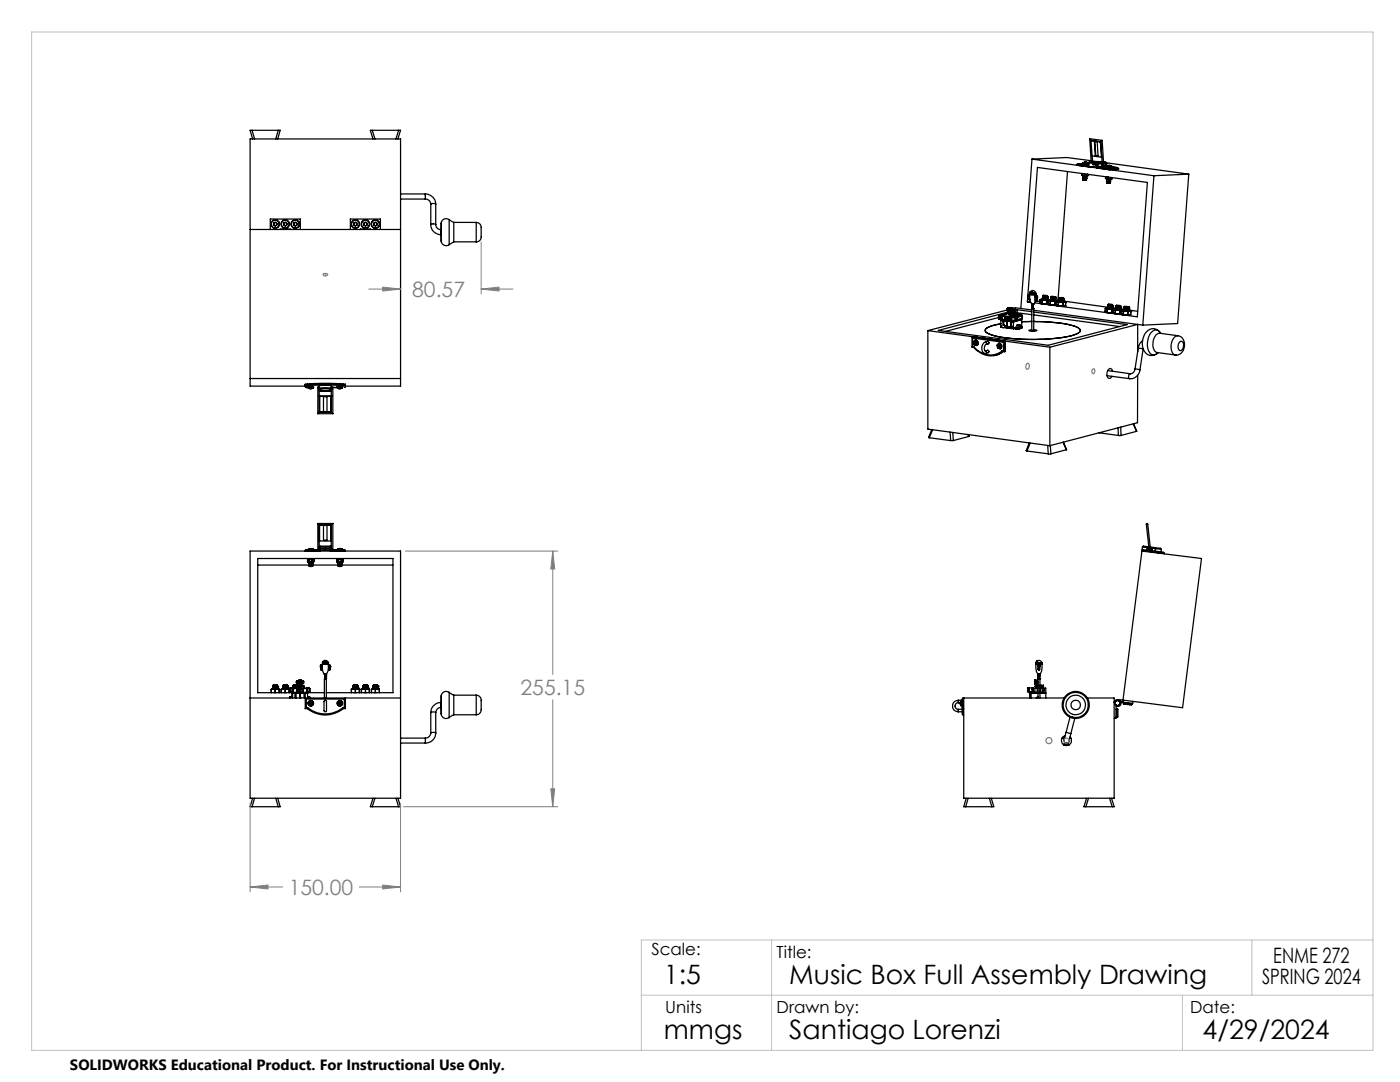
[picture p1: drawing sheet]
<svg xmlns="http://www.w3.org/2000/svg" width="279mm" height="216mm" viewBox="0 0 279 216" stroke-linecap="round" stroke-linejoin="round" font-family="sans-serif">
<defs><g id="words">
<g font-size="5.3">
<text x="132.5" y="196.4">1:5</text>
<text x="157.5" y="196.4">Music Box Full Assembly Drawing</text>
<text x="132.5" y="207.4">mmgs</text>
<text x="157.5" y="207.4">Santiago Lorenzi</text>
<text x="240" y="207.4">4/29/2024</text>
</g>
<g font-size="4.2" fill="#808080">
<text x="82.3" y="59.3">80.57</text>
<text x="103.9" y="138.7">255.15</text>
<text x="57.6" y="178.6">150.00</text>
</g>
<g font-size="4.2">
<text x="251.9" y="196.4">SPRING 2024</text>
<text x="254.1" y="192.2">ENME 272</text>
</g>
<g font-size="3.3">
<text x="130" y="190.6">Scale:</text>
<text x="155" y="191.2">Title:</text>
<text x="132.8" y="202.2">Units</text>
<text x="155" y="202.2">Drawn by:</text>
<text x="237.5" y="202.2">Date:</text>
</g>
<text font-size="3" x="14" y="213.5">SOLIDWORKS Educational Product. For Instructional Use Only.</text>
</g></defs>
<g fill="none" stroke="#000" stroke-width=".25">
<path d="M50.3 26h-.4l.5 1.7M50.3 26h5.2M50.3 26l.5 1.7M55.5 26h.4l-.5 1.7M55.5 26l-.5 1.7M74.3 26h-.4l.5 1.7M74.3 26l.5 1.7M74.3 26h5.3M79.6 26h.3l-.5 1.7M79.6 26l-.6 1.7M79.9 38.7h5M79.9 39.7h5"/>
<path d="M84.9 39.7a1.08 1.08 0 0 1 1.1 1M84.9 38.7a2.14 2.14 0 0 1 2.1 2M84.9 38.7v1M206 31.8l24.3 3.3M206 31.8l-2.3 29.8M206 31.8l6.9-.4 4.9 .7M213 34.2l-1.9 25.7M214.9 32.9v.1l2.4 .3M215.2 32.7l-.3 .2M215.2 32.7l2 .2M215.9 35h.3M215.9 35h.1"/>
<path d="M215.9 34.6v.4M216 34.6l-.1 .4M216.1 32.6l1.1 .2M216.1 35.9h.1M216.1 32.6l1.1 .1M216.1 32.6h.1M216.1 32.6l-1 .1M216.1 32.6l-.9 .1M216.1 32.5v.1M216.1 35.8h.1M216.1 35.7h.1M216.1 35.6h.1"/>
<path d="M216.1 35.5h.1M216.1 32.5h.1M216.1 35.9h.6M216.1 35.8h.6M216.1 35.7h.6M216.1 35.6h.6M216.2 35.1h.5M216.2 35.4h.1M216.2 35.3h.1M216.2 35.2h.1M216.2 35.1h.1M216.2 35l.5 .1"/>
<path d="M216.2 35.5h.5M216.2 35.3h.6M216.2 35.2h.6M216.2 35.3h.5M216.2 35.2v.1M216.2 35.3v.1M216.2 35h.3M216.2 35.8h.5M216.2 35.7l-.1 .1M216.2 35.6l-.1 .1M216.2 35.5l-.1 .1M216.2 35.9h.2"/>
<path d="M216.3 35.4l-.2 .1M216.3 35.3h-.1M216.3 35.2h-.1M216.3 35.1l-.1 .1M216.3 35.2h.4M216.4 35.9h.3zM216.4 32.4l-.1 .1 .3-.1M216.4 32.4v.1M216.4 35l.1-.3v.3M216.5 35l.2 .1M216.5 32.3l-.4 .2M216.5 32.3l-.1 .1"/>
<path d="M216.5 32.3v.1M216.6 32.4h.1M216.7 35.7h.1M216.7 35.6l-.6 .1M216.7 35.5l-.6 .1M216.7 35.9h.1M216.7 35.6h-.5M216.7 35.8h.1M216.7 35.8h-.5M216.7 35.9h-.5M216.7 35.2h.1M216.7 35.1l-.5 .1"/>
<path d="M216.7 35.1h.3M216.7 35.1h-.4M216.7 35.7l-.6 .1M216.7 35.4v.1M216.7 35.3h.1M216.7 35.7h-.5M216.7 35.6h.1M216.7 35.5h-.5M216.7 35.4h-.4M216.7 35.5h.1M216.7 32.4l.2 .2M216.7 32.4h.2"/>
<path d="M216.7 35.3l-.5 .1M216.7 32.4h.1M216.7 35.7v.1M216.7 35.8v.1M216.8 35.3h-.5M216.8 35.2h-.1M216.8 35.2h.1M216.8 35.2v.1M216.8 35.3v.1M216.9 32.4l.1 .1-.1 .1M216.9 32.4v.2M216.9 32.4l.3 .2-1.1-.1"/>
<path d="M217 35h.1M217 35l-.3 .1M217 35v-.2v.2M217 35.1h.1M217 35v.1M217.1 35l-.1 .1M217.1 35h.1M217.1 34.8v.2M217.2 32.5l.3-.2 1.6 .2M217.2 32.5h.2M217.2 32.5v.7l-2.3-.3M217.4 32.5l1.6 .2"/>
<path d="M217.4 32.5l-.1 .8M217.5 27.8l.3 4.5M217.7 28.1l1.9 .2M217.7 28.1l.2 3 1.9 .3M217.8 28l-.1 .1M218 31.1l.1 1.2M218.1 32.1l.8 .1M218.1 32.6v.2h.2M218.4 28.2l.6 .1 .1 2.9-.5-.1zM218.5 28.3l.2 2.7M218.7 33.2h.3M218.7 31l-.1 .1"/>
<path d="M218.7 31l.4 .1M218.7 33.2l-1.4 .1M218.7 32.9v.3M218.9 32.2h.1M218.9 32.2l1 .1zM218.9 32.2l-1.4 .1M219 32.7v.2l-.9-.1M219 32.7l-.1 .8 2.5 .4M219 32.7h.1M219.1 32.5v.2M219.1 33.4l2.3 .4M219.1 32.7v.7"/>
<path d="M219.3 33.2l-.2 .2M219.3 33.2l2 .3M219.6 28.3l.2 3.1M219.7 28.3h-.1M219.8 31.4h.1M219.9 33.1h.3M220 32.8h.1M220 28l-2.5-.3 .2 .3 2 .3M220 28l-.3 .3M220 28l.3 5.1-.3-.2-.3-4.6M220 32.8l-.1 .2 .2 .1M220 32.5h-.9"/>
<path d="M220 32.7h-.9M220.2 32.5h.3M220.5 32.5l.2-.1-.5-.1a.45 .45 0 0 1 .7 .3M220.5 32.5l.2 .2M220.6 35.6l.3 .1M220.6 35.6h.1M220.6 33.2h-1.3M220.7 35.3l-.1 .3M220.7 32.7l-.1 .5M220.7 32.7h-.4M220.8 33.3l.5 .1h.6M220.8 36.4h.1"/>
<path d="M220.8 36.3l.1 .1M220.8 36.5h.1M220.8 36.3h.1M220.8 36.5h.6M220.8 36.4h.6M220.8 33.2l1.1 .1M220.8 33.3l1.1 .1M220.8 33.2v.1M220.8 32.5l16.4 2.2M220.9 33.2h-.1M220.9 36.2v.1M220.9 36.1v.1"/>
<path d="M220.9 36v.1M220.9 35.9h.1M220.9 35.8v.1M220.9 36.2h.1M220.9 35.8h.1M220.9 35.7h.5M220.9 33.2h.1M220.9 36.2h.5M220.9 36h.6M220.9 35.9h.6M220.9 36.1h.6M220.9 32.6l-.1 .5-.2 .1"/>
<path d="M220.9 33.2h1M220.9 32.6l-.2 .1M220.9 36h.1M220.9 36.1h.1M220.9 35.7h.2M220.9 33l.2 .1M220.9 35.7h.6l-.5 .1M220.9 35.7l.1 .1M220.9 36.4l-.1 .1M220.9 36.4h-.1M220.9 35.7h.1M220.9 36.5h.5"/>
<path d="M220.9 36.4h.5M220.9 36.5l.2 .1M220.9 36.3h.5M220.9 36.3h-.1M220.9 35.9v.1M220.9 36.1h.5M220.9 35.9h.5M221 35.8h-.1M221.1 36.6h.3M221.1 35.7h.1M221.1 33h.1M221.1 33l-.2 .1h.5"/>
<path d="M221.1 33v.1M221.1 35.7l.1-.4v.4M221.2 35.7h.2M221.2 33l-.3 .2M221.2 33v.1M221.3 33h.1M221.3 33v.1M221.3 33.5l.1 .3M221.4 36.4v.1M221.4 36.3l-.6 .1M221.4 36.5h.1M221.4 36.3l-.5 .1"/>
<path d="M221.4 33.8v.1M221.4 36.1h.1M221.4 35.9l.1 .1M221.4 36.6h.1M221.4 35.8l-.4 .1M221.4 36.2h.1M221.4 36.4h.1M221.4 36.3h.1M221.4 35.8l-.5 .1M221.4 35.7l-.5 .1h.6M221.4 35.7h.4M221.4 33.1l.1 .1"/>
<path d="M221.4 33l.1 .1M221.4 36.5h-.6M221.4 33v.1M221.5 36.1l-.6 .1M221.5 36l-.1 .1M221.5 35.9h-.1M221.5 35.8h-.1M221.5 35.9h.1M221.5 36.1h.1M221.5 36.2h.1M221.5 36.1h-.6M221.5 35.8h.1"/>
<path d="M221.5 36h.1M221.5 33.1h.1M221.5 33.1v.1M221.6 33.1l.3 .1M221.6 33.1h.1M221.6 33.1v.1v-.1M221.6 33.1l.1 .1h-.2M221.7 35.7h.1M221.7 35.7h-.3M221.7 35.4v.3M221.8 35.7h.1M221.8 35.6v.1"/>
<path d="M221.8 35.6h.1M221.8 35.6v-.2l-.1 .3M221.9 33.2l1.1 .2M221.9 33.2v.1M221.9 33.3v.1M223 33.4l.2 .3M223 33.4l-1.7 .1M223.2 33.7l-1.8 .1M223.2 33.7v.1l-1.8 .1M230.3 35.1l-2.2 29.8M237.2 34.7l-6.9 .4M237.2 34.7l-2.2 29.9-6.9 .3"/>
<path d="M49.9 45.8h30M53.9 45.8v-2.1h6v2.1M54.6 44.6v.3M54.6 44.9l.3 .1M54.9 44.4l.3 .2M54.9 44.4l-.3 .2M55.2 44.6v.3M55.2 44.9l-.3 .1M55.9 45.8h2M56.6 44.9l.3 .1M56.6 44.6v.3M56.9 44.4l-.3 .2"/>
<path d="M56.9 44.4l.3 .2M57.2 44.9l-.3 .1M57.2 44.6v.3M58.6 44.9l.3 .1M58.6 44.6v.3M58.9 44.4l.3 .2M58.9 44.4l-.3 .2M59.2 44.6v.3M59.2 44.9l-.3 .1M69.9 45.8v-2.1h6v2.1M70.6 44.9l.3 .1M70.6 44.6v.3"/>
<path d="M70.9 44.4l.3 .2M70.9 44.4l-.3 .2M71.2 44.9l-.3 .1M71.2 44.6v.3M71.9 45.8h2M72.6 44.9l.3 .1M72.6 44.6v.3M72.9 44.4l-.3 .2M72.9 44.4l.3 .2M73.2 44.9l-.3 .1M73.2 44.6v.3M74.6 44.9l.3 .1"/>
<path d="M74.6 44.6v.3M74.9 44.4l-.3 .2M74.9 44.4l.3 .2M75.2 44.9l-.3 .1M75.2 44.6v.3M86 44.8a1.99 1.99 0 0 0 2.1 2M86 44.8l.5-.1 .5 .1M86 40.7l.3-.1 .7 .1M86 40.7v4.1M87 44.8a1.03 1.03 0 0 0 1.1 1M87 40.7v4.1M88.1 48.1a.99 .99 0 0 0 1.5 .7"/>
<path d="M88.1 44.5v3.6M88.1 45.8v1M88.1 44.5v1.3M88.1 46.8v1.3M89.6 43.8a.99 .99 0 0 0-1.5 .7M89.6 43.8l1 .6M89.6 43.8v5M90.6 48.3l-1 .5M90.6 44.4v3.9M90.6 48.3h4.4M90.6 44.4h4.4M95 44.4a1.25 1.25 0 0 1 1 1.7v.9a1.04 1.04 0 0 1-1 1.3"/>
<path d="M95 44.4v3.9M205.2 58.9l.1 .1M205.2 58.9v.4M205.2 59.3l.1 .4M205.2 59.3l.2 .4M205.3 59h.1M205.3 59l.1 .7M205.3 59.7l.1 .1M205.3 59.7h.1M205.4 59.7v.1M205.4 59.7h.1M205.4 59l.1 .7"/>
<path d="M205.4 59.8h.1M205.5 58.7l-.3 .2M205.5 59.7v.1M205.5 58.7l-.2 .3M205.5 58.7h.1M205.5 58.7l.1 1.3 .3 .6M205.5 58.7l-.1 .3M205.5 58.5a.59 .59 0 0 1 .6-.5 .59 .59 0 0 1 .6 .5M205.5 58.5h.1M205.5 58.5l.1 .1M205.5 58.4h.1M205.5 58.8v.1"/>
<path d="M205.5 58.4v.1M205.6 58.6l.6 .1M205.6 58.5v-.2l.1 .2M205.6 58.5h.1M205.6 58.6h.1M205.6 58.6l.4 .1 .6-.1M205.6 58.6l.2 .1M205.6 58.3l.1 .2M205.7 58.5l.1 .1M205.7 58.5l.1 .2M205.7 58.5h.1M205.7 58.6l-.2 .1 .5 .1 .7-.1-.1-.1"/>
<path d="M205.8 58.7h.4M205.8 58.7h.1M205.8 58.2l-.3 .2M205.8 58.2l.4 .3M205.8 58.6l.3-.2-.1 .2M205.8 58.6h.2M205.8 58.2h.1M206 58.7v.1M206 58.6h.3M206 58.6h.1M206.1 58.5l-.1 .1M206.2 58.7h.1"/>
<path d="M206.2 58.5h.1M206.2 58.5l.1 .1M206.3 58.6h.1M206.3 58.6l-.1 .1M206.3 58.7v.1M206.5 59.2h.1M206.5 59.2l.1 .7M206.6 59.9l.1 .1M206.6 59.9h.1M206.6 58.6h.1M206.6 58.6l-.4 .1M206.6 59.2l.1 .6"/>
<path d="M206.7 60l-.4 .6M206.7 59.9h.1M206.7 59.9v.1M206.7 58.5l-.1 .1M206.7 59.8h.1M206.7 58.9l-.2 .3M206.7 58.5l-.4 .1M206.7 58.9h.1M206.7 59.8v.1M206.7 58.7v.2M206.8 58.9l.2 .2M206.8 58.9l-.2 .3"/>
<path d="M206.8 59.8v.1M206.8 59.9l-.1 .1M206.8 59.9h.1M206.9 59.8l-.1 .1M206.9 59.1h.1M206.9 59.1l-.3 .1M206.9 59.8h.1M206.9 59.1v.2M206.9 59.3l-.2 .5M206.9 59.3l-.1 .5M206.9 59.3h.1M206.9 59.3v.5"/>
<path d="M206.9 59.3v.2M206.9 59.5v.3M207 59.1l-.1 .4M207.6 59.8h.1M207.6 59.8v.7M207.8 59.7l-.2 .1M207.8 59.8l.7 .1M207.8 59.8l.2 .1M207.8 59.8h-.2M208 59.9h.1M208 59.9v.7M208 59.9l-.1 .6"/>
<path d="M208 59.6l.1 .1M208 59.8h.1M208 59.8h1M208 59.6h.1M208.1 59.1l.1 .1M208.1 59.3l.1 .1M208.1 59.4v.1M208.1 59.4h.1M208.1 59.1h.1M208.1 59.4h1M208.1 59.6h1M208.1 59.3h1"/>
<path d="M208.1 59.3h.1M208.1 59.7l-.3 .1M208.1 59.5l-.1 .1M208.1 59.7l-.1 .1M208.1 59.7h.1M208.1 59.7h.8M208.1 59l.1 .1M208.1 59.5h.1M208.2 59.2l-.1 .1M208.2 59.4h-.1M208.2 59.1h-.1M208.2 59.4h.1"/>
<path d="M208.2 59.1h.1M208.2 59.2h.8M208.2 59.5h.8M208.2 59.2h.1M208.2 58.9l.8 .1M208.2 58.9l.8 .1zM208.5 59.9h.7M208.5 59.9l.4 .1M208.5 59.9h-.5M208.9 60h.1M208.9 59.8h.1M208.9 59.7h-.8"/>
<path d="M208.9 59.8l-.2 .1M208.9 59.8v.1M208.9 60l-.1 .6M209 59.3l.1 .1M209 59.5l.1 .1M209 59.7h.1M209 59l-.8 .1 .8-.1M209 59.3l-.8 .1M209 59.2h-.8M209 59.5h-.8M209 59.2l.1 .1M209 59.1h-.9h1"/>
<path d="M209 59v.1M209 59.1h.1M209 59h.1M209 59.6l-.1 .1M209 59.8h-.1M209 59.8l.3 .1h-.1M209 59.7l-1 .1M209 59.7v.1M209.1 59.1l-.1 .1M209.1 59.3h-.1M209.1 59.4l-.1 .1M209.1 59.3h.1"/>
<path d="M209.1 59.6h.1M209.1 59.3h-1M209.1 59.6h-1M209.1 59.4h-1M209.1 59.4h.1M209.1 59.1h.1M209.2 59.9l-.3 .1M209.3 59.8l.1 .1h-.2M209.4 59.9l-.2 .1M209.7 59.9h.1M209.7 60h.9M209.7 59.8v.1"/>
<path d="M209.7 59.4h1h-.1M209.7 59.4h.1M209.7 59.5l.1 .1M209.7 59.7l.1 .1M209.7 59.8h1zM209.7 59.7h.1M209.7 59.7h1M209.7 60h.1M209.8 59.2v.1M209.8 59.9l-.1 .1M209.8 59.9h.1M209.8 59.9l-.4 .1"/>
<path d="M209.8 59.2l.8 .1M209.8 59.8h.7M209.8 59.8h.1M209.8 59.9l.8 .1M209.8 59.4l-.1 .1M209.8 59.6l-.1 .1M209.8 59.6h.1M209.8 59.3h.1M209.8 59.4h.8M209.8 59.6h.8M209.8 59.2h.8zM209.8 59.2h.1"/>
<path d="M210.6 59.6l.1 .1M210.6 59.3h-.8M210.6 59.6h-.8M210.6 59.3h.1M210.6 59.4l.1 .1h-1M210.6 59.3h.1l-1 .1 .9-.1M210.6 59.4l-.8 .1M210.6 59.2h.1M210.6 59.9h-.8M210.6 60h-.9M210.6 60h.1M210.7 59.5l-.1 .1"/>
<path d="M210.7 59.7l-.1 .1M210.7 59.5h.1M210.7 59.5h-1M210.7 59.8l-1 .1M210.7 59.7h-1M210.7 59.7h.1M211.1 59.9l-.5 .1M211.1 59.9l.3 .1M211.3 59.6h1l-.9 .1M211.3 59.6l.1 .1M211.3 59.8h.1M211.3 59.9l.1 .1"/>
<path d="M211.3 59.9h.1M211.3 59.6h.1M211.3 59.8h1M211.3 59.9h1M211.3 59.7h1M211.4 60h.1M211.4 59.7l-.1 .1M211.4 59.8l-.1 .1M211.4 59.8h.1M211.4 59.5h.1M211.4 59.8h.8M211.4 60h.8"/>
<path d="M211.4 59.7h.1M211.5 59.7h.8M211.5 59.5l-.2 .1h1l-.1-.1M211.5 59.5h.7M211.5 59.4h.7zM211.5 59.4h-.1M212.2 59.8l.1 .1h-1M212.2 60h.1h-1M212.2 60h-.8M212.2 59.5h.1M212.2 59.4l.1 .1M212.3 59.5h-.9"/>
<path d="M212.3 59.8h-.1M212.3 59.9l-.1 .1M212.3 59.9h.1M212.3 59.7v.1M49.9 75.5h30M60.9 77h-11v-49.3h30v49.3h-11M61.1 77.3h.4M61.1 77v.3M61.1 77h.3M61.3 76.7l2.7-.1 4.5 .1M61.3 76.7l.1 .3M61.3 76.7l2.7-.2 4.5 .2"/>
<path d="M61.3 76.7h-.4l.2 .3M61.3 76.7h-.4v.5l.2 .1M61.3 76.7h.1M61.4 77l2.6-.2 4.4 .2M61.5 77.3l.1 .1M61.5 77.2l.4-.1 .7 .1M61.5 77.2h1.1M61.5 77.2v.1M61.6 77.4l.2 .1M61.6 77.4l.1 .1M61.7 77.5h.1M61.8 77.4l-.1 .1"/>
<path d="M61.8 77.5h.1M61.9 77.5h.1M62 77.5h.1M62 77.5l.1-.2 .2 .1-.1 .1M62 77.5h-.1M62.1 77.5h.1M62.1 77.4v.1M62.2 77.5l.3-.2-1 .1 .3 .1M62.2 77.5h.1M62.2 77.4v.1M62.3 77.5h-.1M62.6 77.2l-1.1 .1"/>
<path d="M63.4 77.3l.3 .3M63.4 77.3v5.3M63.4 77.3h.3M63.7 77.6h.1M63.7 79.1h.1M63.7 77.8l.2 .2M63.7 79.1h2.4M63.8 79.1v3.1M63.9 78h2M63.9 77.7l-.2-.2a3.7 3.7 0 0 1 2.4 .1l-.2 .1M63.9 77.7l.8-.1 1.2 .1M63.9 77.7v.3"/>
<path d="M65.9 77.7v.3M66 79.1v3.1M66.1 77.6h.1M66.1 79.1h.1M66.1 77.8l-.2 .2M66.1 77.3h.3M66.4 77.3l-.3 .3M66.4 77.3v5.3M66.4 77.3h.9M67.3 77.3v.1M67.3 77.2l.5-.1 .6 .1M67.3 77.2h1.1"/>
<path d="M67.3 77.2v.1M67.6 77.5h.1M67.6 77.4v.1M67.6 77.5l-.2-.1 .2 .1M67.8 77.5h.1M67.9 77.5h.1M67.9 77.4v.1M68 77.4v.1M68 77.5l.3-.2h-1l.3 .2M68 77.5h.1M68 77.5l.1-.1-.2-.1-.2 .2M68.1 77.5h-.1"/>
<path d="M68.4 77.2l-1.1 .1M68.4 77h.3M68.5 76.7l-.1 .3M68.5 76.7h.4v.5l-.1 .1M68.5 76.7h.1M68.5 76.7h.4M185.2 66l24.3 3.3M185.2 66v19.6l24.3 3.3M194 67.3v2M194.1 67.2l-.1 .1 .1 .2M194.1 69.1l-.1 .2h.3M194.1 67.5l6.2 .8"/>
<path d="M194.1 69.1h.2M194.1 67.5v1.6M194.3 69.3l1 .9 1.1 .5M194.3 68.3l.1 .1M194.3 69.1a4 4 0 0 0 5.7 .9M194.3 69.1v.2M194.4 68.4l.1 .1M194.4 68.2v.1M194.4 68.3l.2 .1M194.4 68.3h-.1M194.5 68.3h.1M194.5 68.3l-.2-.1v.1"/>
<path d="M194.5 68.5v.1M194.5 68.6v.2M194.6 68.8h.1M194.6 68.4v.1M194.6 68.4h-.2M194.6 68.8h-.1M194.6 67.9a.56 .56 0 0 1 .5 .2 .56 .56 0 0 1 .1 .6l-.1-.6zM194.6 68.2l-.1 .1M194.6 68.2l.1-.2 .1 .1a.26 .26 0 0 0 0 .3 .26 .26 0 0 0 .3 .2l-.1 .1h-.2M194.6 68.6v.2M194.6 68.5v.1M194.6 68.5h-.1"/>
<path d="M194.6 68.6h-.1M194.7 68.7l-.1 .2-.1-.1M194.7 68.7h.1M194.7 68.7h.3M194.8 68.2l-.3 .1M194.8 68.2h-.2M194.8 68.1v.1M194.9 68.9l.3-.2zM194.9 68.6l-.1 .1M196.6 68.3a1.33 1.33 0 0 0-.2 2.2h.4M196.6 68.3l.5-.2a.26 .26 0 0 1 .3 .2 .26 .26 0 0 1-.2 .3l-.4 .1M196.6 70l.5-.1a.27 .27 0 0 1 .2 .2 .27 .27 0 0 1-.1 .3l-.4 .1"/>
<path d="M196.6 70a.27 .27 0 0 1 .3 .2 .27 .27 0 0 1-.1 .3M196.6 68.3a.25 .25 0 0 1 .3 .1 .25 .25 0 0 1-.1 .3M196.8 68.7a.98 .98 0 0 0-.2 1.3M196.8 68.7h.1M196.8 65.6l-.2 .4a5.7 5.7 0 0 0 3.8 1.4 38.3 38.3 0 0 0 14.1-.6l.6-.3a.61 .61 0 0 0 .5-.7 .61 .61 0 0 0-.6-.5 25.3 25.3 0 0 0-8.7-1.2l3.6 .2a11.8 11.8 0 0 1 5.5 1.3l.2 .3-.1 .3a7.7 7.7 0 0 1-4.2 1.3 39.7 39.7 0 0 1-13.5-.7l-.6-.3a.6 .6 0 0 1-.6-.6 .6 .6 0 0 1 .6-.6l1.1-.4 1.4-.3a7.1 7.1 0 0 0-2.9 1zM199 68.9l.1 .1M199 68.9h.1M199.1 69v.1M199.1 68.9l.1 .1M199.1 69.1l.1 .2M199.1 68.9h.1M199.2 69.3v.1"/>
<path d="M199.2 69.3h.1M199.2 68.9l-.1-.1-.1 .1M199.2 69l.1 .1M199.2 69h-.1M199.3 69.4h.1M199.3 69.4h-.1M199.3 63.4l-10.6 2.7M199.3 62.9l.3 .1M199.3 62.9v.8h.3M199.3 68.8l-.1 .1M199.3 68.8l.1-.1h.2a.31 .31 0 0 0-.1 .4 .31 .31 0 0 0 .2 .2h-.2M199.3 68.5a.57 .57 0 0 1 .6 .8l-.1-.5z"/>
<path d="M199.3 69.3v.1M199.3 69.1v.2M199.3 69.1h-.2M199.4 69.3l-.1 .2-.1-.1M199.4 69.3h.1M199.5 68.8l-.3 .1M199.5 68.8h-.2M199.5 68.7v.1M199.6 63v.7M199.6 62.9l.2-.1-.5 .1M199.6 62.9v.8M199.6 62.9h-.2l.2 .1"/>
<path d="M199.6 69.3h.1M199.6 69.3h-.2M199.6 69.3h-.1M199.7 65.1v.2M199.7 65.1h.1M199.7 65.3l.5 .1M199.7 62.9v.1l2.3 .3M199.7 63.8v1.5M199.7 65.3l2.5 .3M199.7 62.9l2.5 .4M199.7 63.8l2.3 .3M199.8 63.3h.1"/>
<path d="M199.8 63.2v-.1v.2M199.8 63.2v.4h-.2M199.8 63.2v.1M199.8 63.4h.1M199.8 69.3l-.2 .3zM199.9 63.1v.3M200 63.7l-.3 .1M200 63.7l.5 .1M200 63.1v.6M200 63.4h-.1M200 70l.2 .1M200 70h.3"/>
<path d="M200.1 65.3l.1 .1M200.2 70.1a3.7 3.7 0 0 1-3.8 .7M200.2 70.1l.3 .1M200.2 65.4h.1M200.2 70.1l-1.5 .8M200.2 64.1l.1 .8zM200.3 70l.3 .2M200.3 64.9h.1M200.3 68.3v1.7M200.5 65.2l.1 .1M200.5 65.2h.1M200.5 63.1v.8l1.1 .1"/>
<path d="M200.6 68.1l-.3 .2M200.6 68.1h.1M200.6 65.1l.1 .1M200.6 65.1h.1M200.6 65.1l-.1 .1M200.6 65.1v.2M200.6 65.3h.1M200.6 68.1v2.1M200.6 70.1v.1M200.7 65.2l-.1 .1M200.7 65.1h.1M200.7 65.2h.1"/>
<path d="M200.7 63.8h.1M200.7 63.3h.1M200.7 65.1v.2M200.7 65.1l.1 .1M200.7 63.6h.1v.2M200.7 63.2h.2v.7l-.2-.1zM200.7 63.4h.2M200.7 63.3h.2M200.7 63.5h.2M200.7 63.6h.2M200.7 65.3h.1M200.7 65.2h.2"/>
<path d="M200.7 65.2l.1 .1M200.7 63.4h.1M200.7 63.5h.1M200.7 63.6h.1M200.7 63.3v.1M200.7 63.4v.1M200.7 63.5v.1M200.8 65.2h.1M200.8 65.3h.1M200.8 63.3h.1M200.8 63.4h.1M200.8 63.5h.1"/>
<path d="M200.8 63.4v.1M200.8 63.5v.1M200.8 65.2v.1M200.8 62.7l-1 .2M200.8 63.8h.1M200.8 63.6h.1M200.8 63.5l.1 .1M200.9 65.2h.1M200.9 65.3h.1M200.9 65.2h-.2v.1M200.9 63.3h.1M200.9 63.4h.1"/>
<path d="M200.9 63.5h.1M200.9 63.6h.1M200.9 65.2v.1M200.9 61.7v.2M200.9 63.4h-.2M200.9 63.5h-.2M200.9 61.9l.3 .2M200.9 61.7l.1 .2M200.9 61.7h.1M200.9 61.9l-15.7 4.1M201 61.9h.1M201 65.2v.2"/>
<path d="M201 64.1v.9zM201 61.6l-.1 .1M201 61.9l.2 .1M201 61.6h.1M201 65.4h.1M201 64.1v.9M201 65.2h.1M201.1 65.4h.1M201.1 65.3h.1M201.1 65.2v.2M201.2 65.2v.2M201.2 65.2h.1"/>
<path d="M201.2 65.4h.1M201.2 63.9h.1M201.2 63.3h.3v.6h-.3zM201.2 61.5h.1M201.2 61.5l.2 .2-.1 .2M201.2 61.6l-.1 .1 .2 .2M201.3 65.3h.1M201.3 65.4h.1M201.3 61.9h.1M201.3 65.3v.1h-.1M201.3 65.2h.1M201.4 62.6h.1"/>
<path d="M201.4 61.4l-.5 .3M201.4 61.4v.1M201.4 61.5h.1M201.4 61.4h.2M201.4 62.6v.2h.7M201.4 65.2h.1M201.4 61.5l-.4 .1M201.4 65.2v.2M201.4 62.7l-.1 .1 1.4 .1M201.4 61.5a.33 .33 0 0 1 0 .4 .33 .33 0 0 1-.4 0M201.4 65.3v.1M201.4 65.2l-.1 .2"/>
<path d="M201.4 65.2v.1M201.4 62.5l-1.7 .4M201.4 62.4v.2M201.4 61.5l.1 .2M201.4 65.4h.1M201.4 62.2l.3 .1M201.4 62.2v.4l.3 .1M201.4 65.3h.1M201.5 61.7l-.3 .4M201.5 61.9l-.3 .2M201.5 65.3h.1M201.5 65.2h.1"/>
<path d="M201.5 62.8h.1M201.5 65.3l-.1 .1M201.5 61.9h.1M201.5 65.3v.1M201.5 65.2l-.1 .1M201.5 65.2v.1M201.5 62.2l-14.2 3.7 21.9 3 15.7-4.1-18.6-2.5M201.5 65.4h.1M201.5 61.8h.1M201.5 61.8v.1M201.5 61.6v.1M201.6 61.5v.4l.3 .3"/>
<path d="M201.6 61.5h.1M201.6 61.6l.2 .5M201.6 61.6h.1M201.6 65.2h.1M201.6 61.4v.2M201.6 61.9h.1M201.6 61.4l-.2 .1M201.6 61.9l-.2 .3M201.6 65.2l-.1 .2M201.6 61.5l.5 .3M201.6 65.4h.1M201.6 61.5l.4 .2"/>
<path d="M201.6 61.5v.1M201.6 65.4l.1 .1M201.6 63.3v.7M201.6 65.3h.1M201.6 65.3v.1M201.7 65.3v.1M201.7 61.6h.1M201.7 61.6l.2 .1-.1 .2M201.7 61.6a.16 .16 0 0 0-.1 .2 .16 .16 0 0 0 .2 .1M201.7 64.2l.1 .9zM201.7 65.5h.2M201.7 62.3v.4"/>
<path d="M201.7 65.3v.2M201.7 65.1h.1M201.8 62.1h.1M201.8 61.4l-.2 .1M201.8 65.3h.1M201.8 65.4h.1M201.8 63.3v.7M201.8 65.3v.1M201.8 61.4l.3 .2M201.8 62.1l-.1 .2M201.8 65.3l-.2 .1M201.8 64h-.2"/>
<path d="M201.8 64h.2M201.8 65.1h.1M201.8 61.9h.1M201.8 62.5h.2l-.1 .3zM201.8 65.5h.1M201.9 65.3h.1M201.9 65.4h.1M201.9 62.8h.1M201.9 65.4v.1M201.9 65.3v.2M201.9 62.3v.1l-.2 .3M201.9 62.5h.1l-.1 .3z"/>
<path d="M201.9 62.3l.1 .4M201.9 65.5h.1M201.9 61.5h.1M202 61.5h.1M202 65.4h.1M202 63.3h.1M202 64.1h.4M202 63.3h.4M202 63.3v.8M202 64.1h.2M202 61.7l.1 .1M202 61.6h.5"/>
<path d="M202 65.3h.1M202 65.3l.1 .2M202.1 61.8v.2M202.1 62l-.2 .2M202.1 61.8l-.1 .3h-.2M202.1 65.5h.1M202.1 65.4h.1M202.1 65.3v.2M202.1 65.3h.1M202.1 61.6l.1 .2M202.1 61.6l-.1 .1M202.1 62.1v.1"/>
<path d="M202.2 61.5l.5-.1 3.2 .4M202.2 61.8v.2M202.2 62l-.3 .2M202.2 61.8h-.1M202.2 62h-.1M202.2 62.7h.1M202.2 63.3h.1M202.2 64.1v1.5M202.3 62.7l-.3 .1M202.3 64.1h-.1M202.3 62.5l.4 .1M202.3 62.5v.4"/>
<path d="M202.4 63.3v.8M202.5 62.2l.1 .1-.1-.1-.6 .1M202.5 61.6h.1M202.5 61.6l-.3 .1M202.5 61.6l-.3 .1 .3-.1M202.5 61.8l-.3 .1M202.5 61.6v.2M202.6 63.2v.1M202.6 65.5l-.4 .1M202.6 65.4v.3h.5M202.6 65.4l.5 .1M202.7 62.6l.2-.3 .1 .5"/>
<path d="M202.7 62.6v.3M202.8 63.3h-.8M202.8 62.5v.2M202.8 63.3h-.4M202.8 64l-.4 .1M202.8 63.3v.7M202.8 63.7h.1M202.8 63.2v.8M202.8 63.5v.2M202.8 63.4h.1M202.8 63.8h.1M202.8 62.4v.1"/>
<path d="M202.8 62.5h.1M202.8 62.4h.1M202.9 62.3h-.5l-.1 .2M202.9 63.4v.4M203 62.4h.1M203 62.8l-.3 .1M203 62.7h.1l-.1 .1M203 62.7l.9 .1M203 64.8h.5M203 62.4l2.9 .4M203 64.8l-.4 .6M203 64.8l.4 .1"/>
<path d="M203 61.8l2.9 .4M203 61.8l-.8 .2M203 61.8v.6M203.1 65.5v.2M203.1 65.4h.1M203.2 65.6h.1M203.2 65.3h.1M203.2 65.2h.1M203.3 65.1l.1 .2h-.2M203.4 65.6h.1M203.4 65.3v.3l-.2-.2-.1 .3-.1-.1M203.4 65.3l.1 .1"/>
<path d="M203.4 65.4h.1M203.4 65.3h.1M203.4 64.9l-.3 .6M203.4 65.4h.2M203.4 64.9l-.4 .6 .1 .2M203.4 64.9l.5 .4-.1 .2-.2-.1M203.4 64.9h.1M203.4 65.6l-.3 .1M203.4 65.4v.2M203.5 64.9h.1M203.5 64.8l-.1 .1M203.5 64.9h-.1"/>
<path d="M203.5 64.8l.4 .5M203.6 63h.4M203.6 65.5h.1M203.6 65.4h-.2M203.6 63v.1M203.6 65.4v.1h.3M203.6 63h.1M203.6 65.1h.1M203.6 63l-.8 .3M203.7 65.5h.2M203.8 65.2h.1M203.9 65.3h.1"/>
<path d="M203.9 64.2l2-.1zM203.9 65.2v.3l-.8 .2M203.9 65.3v.2M203.9 63.5v1.7M203.9 63.7l-1.7 .5-2.5-.3M203.9 62.8v.2M203.9 62.8l-1.7 .5M204 63l-1.1 .4M204 63v.5M204 63.5l-1.1 .3M205 60.2h.6M205 60.2l2-26.8 22 3-2 26.8-20.5-2.8"/>
<path d="M205 60.2l.7 .1M205.9 65.8l-.6 .1 .3 .2 1.3-.1-.6-.2M205.9 60.6h.4M205.9 60.6l.1 .3 .3-.1v-.2M205.9 61.6v4.5M206 61.5h.1M206 61h.1M206 61.4h.1M206 61.1h.1M206 60.8h.2M206 61.6h.2M206 61.6h.1"/>
<path d="M206.1 61h.1h-.2M206.1 61.2h.1l-.2 .1M206.1 61.1h.1h-.2M206.1 61.5l.1 .1M206.1 61.4l.1 .1h-.2M206.1 61.6h.1M206.2 61v.1h-.2M206.2 60.9v.1h-.2M206.2 61.2l-.2 .1h.2l-.2 .1M206.2 61.4v.1h-.2M206.2 61.3v.1h-.2M206.2 61.6h.1"/>
<path d="M206.2 61.5h.1M206.2 60.9h-.2M206.2 61.6h-.2M206.2 61.5l-.2 .1h.2M206.2 61.5v.1M206.2 60.9h-.1M206.3 61.6v4.5M206.3 61.9l21.8 3M206.3 62.8l17.1 2.4M207.6 60.5h.1M207.6 60.5l.2 .1M207.6 60.1h-1"/>
<path d="M207.8 60.6h.6M207.9 60.5l.1 .1M207.9 60.5l-.1 .1M208 60.6h.4M208.4 60.6h.4M208.4 60.6l.7 .1M208.8 60.6l.3 .1M209.1 60.7h.1M209.2 60.7h.1M209.2 60.7l.2 .1M209.2 60h.1M209.2 60v.7"/>
<path d="M209.2 60h.2M209.3 60.7l.1 .1M209.4 60.8h.1M209.4 60.8l.6 .1M209.4 60l.7 .1M209.4 60l.3 .1M209.5 69.3v19.6M209.5 69.3l17.5-4.6v5.5M209.5 60.8l.5 .1M209.7 60.1l-.2 .7M210 60.9h.7M210.1 60.1h.7"/>
<path d="M210.1 60.1l.4 .1M210.1 60.1h-.4M210.5 60.9h-.5M210.5 60.9h.1M210.5 60.9h.2M210.5 60.2h.1M210.5 60.2v.7M210.5 60.1h.1M210.6 60l-.1 .1M210.6 60h-.6M210.7 60l.3 .1h-.2M210.7 60.9h.1"/>
<path d="M210.8 60.9l.2 .1M210.8 60.9h.1M210.8 60.1h.3h-.1M210.8 60.1l-.3 .1M210.9 60.2h.2M210.9 60.2h.1M210.9 60.2l-.1 .7M210.9 61h.1M211 60.1h.1M211 61l.6 .1M211 60.2h-.1M211 61h.2"/>
<path d="M211.1 60.2l.6 .1M211.1 60.2l.1 .1M211.2 61h.1M211.2 61l.4 .1M211.2 60.3h.1M211.2 60.3v.7M211.3 60.1h.1M211.3 60.2h.1M211.3 60v.1M211.3 60.3l-.1 .7M211.3 60.2l1 .1h-.1M211.4 60.1h.9l8.8 1.2"/>
<path d="M211.4 60.1l-.1 .1M211.4 60.1h.1M211.4 60.1l-.3 .1M211.4 60.1l.9 .1h-1M211.4 60h-.1M211.6 61.1h.8M211.7 60.3h.7M211.7 60.3l.4 .1M211.7 60.3h-.4M212.1 61.1h-.5M212.1 61.1h.1M212.1 61.1h.3"/>
<path d="M212.1 60.4h.1M212.1 60.4v.7M212.2 60.4l-.1 .7M212.3 60.2h.1M212.3 60.2l-.7 .1M212.3 60.2l.3 .1h-.2M212.3 60l-1 .1M212.4 60.3l-.2 .1M212.4 60.3l.3 .1M212.6 60.3l.1 .1M212.6 60.3h.1M212.6 61h.1"/>
<path d="M212.6 61l-.2 .1M212.7 60.4l-.1 .6M220.6 62.2l.1 .1M220.6 62.2h.1M220.6 61.6v.6M220.6 61.6h.1M220.6 62.3h.1M220.7 62.3l.7 .1M220.7 61.5l-.1 .1M220.7 62.3h.2M220.8 61.5l.6 .1M220.8 61.5l.2 .2"/>
<path d="M220.8 61.5l-.2 .1M220.9 62.3h.1M220.9 75l4.6 .6M220.9 62.3l.5 .1M221 61.7h.1M221 61.7l-.1 .6M221 61.5l1 .1M221.1 61.1h.1M221.1 61.2l.1 .1M221.1 61.4v.1M221.1 61.2h.9M221.1 61.2h.1"/>
<path d="M221.1 61.4h.1M221.1 73.9l4.5 .7M221.1 60.9l.1 .1M221.1 61.5h.9zM221.1 60.9h.9M221.1 60.9h.1M221.1 61.5h1.6M221.1 60.8h.1M221.1 61.5h-.3M221.1 61.5h.1M221.2 61.2h-.1M221.2 61.3h.1"/>
<path d="M221.2 61h.1M221.2 61.1h.7M221.2 61.3h.7M221.2 61.1v.1M221.2 61l.9 .1h-1M221.2 61l-.1 .1M221.2 60.9h-.1M221.2 60.8h.8M221.2 60.7h.8zM221.2 60.7l-.1 .1M221.2 60.8v.1M221.4 62.4h.7"/>
<path d="M221.4 61.6l.5 .1M221.4 61.6l.8 .1M221.4 61.6l-.4 .1M221.8 62.4h-.4M221.8 62.4h.1M221.9 61.7l-.1 .7M221.9 61.7h.1M221.9 62.4h.2M221.9 61.7v.7M221.9 61.3h.1M221.9 61.6h.1M221.9 61.3l-.8 .1"/>
<path d="M221.9 61.1l-.7 .1M222 61.1v.1M222 60.8l.1 .1M222 60.7l-.9 .1M222 60.8l-.8 .1M222 60.8h.1M222 61.6h-.1M222 61.3l-.9 .1M222 61.1h-.1M222 61.2l-.1 .1M222 61.4h.1M222 61.6h.3l-.1 .1"/>
<path d="M222 61.4h-.9M222 61.6h-.7M222 61.2h-.9M222 60.9h-.9M222 74.1a.5 .5 0 0 0-.4-.6 .5 .5 0 0 0-.5 .5 .96 .96 0 0 0 .3 1.5l.5-.4M222 61.2h.1M222 61.5v.1M222.1 60.9l-.9 .1M222.1 61.1h.1M222.1 61.1h-1M222.1 62.4h.1M222.2 62.4l.2 .1"/>
<path d="M222.2 62.4h.1M222.2 61.7h-.3M222.2 61.8h.1M222.2 61.8v.6M222.2 61.8h.2M222.2 62.5h.2M222.3 61.6l.1 .1h-.2M222.4 62.5l.6 .2M222.4 61.7l-.2 .1M222.4 62.5h.1M222.4 61.8h.7M222.4 61.8l.2 .1"/>
<path d="M222.5 62.5h.1M222.6 62.5l.4 .2M222.6 61.9h.1M222.6 61.9l-.1 .6M222.6 61.9v.6M222.7 61.3l.1 .1M222.7 61.5h.1M222.7 61.6v.1M222.7 61.5h1M222.7 61.6h1M222.7 61.6l1.6 .1M222.7 61.3h.1"/>
<path d="M222.7 61.6h.1M222.7 61.1l.1 .1M222.7 61.3h1zM222.7 61.1h.1M222.7 61.1l1 .1M222.7 61.7l-.1 .1h1.1h-.2M222.7 61l.1 .1M222.7 61.9h.1M222.7 61.7h.1M222.7 61.7l-.3 .1M222.7 61h.9M222.8 61.4l-.1 .1"/>
<path d="M222.8 61.6h-.1M222.8 61.4h.1M222.8 61.2h.8M222.8 61.5h.8M222.8 61.4h.8M222.8 61.2h.1M222.8 61.5v.1M222.8 61.1h-.1M222.8 61.1h.1M222.8 61.1h.8M222.8 60.9l.8 .1zM222.8 60.9l-.1 .1"/>
<path d="M223 62.7h.7M223.1 61.8l-.5 .1M223.1 61.8l.7 .1M223.1 61.8l.4 .1M223.4 62.6h.1M223.4 62.6l-.4 .1M223.5 62.6l.2 .1M223.5 61.9l-.1 .7M223.5 61.9h.1M223.5 61.7h-.8M223.5 61.9v.7M223.6 61.5l.1 .1"/>
<path d="M223.6 61.8h.1M223.6 61.3l-.8 .1M223.6 61.5l-.8 .1M223.6 61.3v.2h-.9M223.6 61l.1 .1M223.6 61l-.8 .1M223.7 61.3h-.1M223.7 61.5h-.1M223.7 61.6l-1 .2h1l-.1-.1M223.7 61.5h.1M223.7 61.8h.1M223.7 61.8h.2l-.1 .1"/>
<path d="M223.7 61.8h-.7M223.7 61.1h-1M223.7 61.6h.1M223.7 61.2h-.1M223.7 61.3h-1M223.8 61.9h-.3M223.8 62.7h-.1M223.8 62.7h.1M223.8 62.7l.2 .1M223.9 62h.1M223.8 62v.7M223.9 62.7l.1 .1"/>
<path d="M223.9 62l-.1 .7M223.9 61.8l.1 .1h-.2M224 62.8l.6 .1M224 61.9l-.1 .1M224 62l.7 .1M224 62l.2 .1M224.2 62.8h.1M224.2 62.8h-.2M224.2 62.8l.4 .1M224.2 62.1h.1M224.2 62.1v.7M224.3 61.9l.1 .1"/>
<path d="M224.3 61.9l-.3 .1M224.3 62.1h.4M224.3 61.9h1M224.3 62.1l-.1 .7M224.3 61.5h.1M224.3 61.6l.1 .1M224.3 61.8h.1M224.3 61.6h1M224.3 61.8h1M224.3 61.5h1M224.3 61.6h.1M224.3 61.3l.1 .1"/>
<path d="M224.3 61.3h.8M224.3 61.3h.5M224.3 61.3h.1M224.4 61.6h.9M224.4 61.6h-.1M224.4 61.7l-.1 .1M224.4 61.8l-.1 .1M224.4 61.2h.8M224.4 61.7h.7M224.4 61.2h.1M224.4 61.5v.1M224.4 61.7h.1"/>
<path d="M224.4 61.4l-.1 .1M224.4 61.2l-.1 .1M224.4 61.4h.8M224.5 61.1l.7 .1zM224.5 61.1l-.1 .1M224.5 62l1.1 .1h-.2M224.6 62.9h.8M224.7 62.1h.7M224.7 62.1l.4 .1M224.8 61.3h.3M225.1 62.8l-.5 .1M225.1 62.8h.1"/>
<path d="M225.1 62.2h.1M225.1 62.8l.3 .1M225.1 62.2v.6M225.1 61.3h.1M225.2 61.7l.1 .1M225.2 61.8l.1 .1M225.2 62v.1M225.2 61.8h.1M225.2 61.7h-.8M225.2 61.8l-.8 .1M225.2 62l-.3 .1M225.2 62.2l-.1 .6"/>
<path d="M225.2 61.8l1.8 .3M225.2 61.8h-.8M225.2 61.4l.1 .1M225.2 61.2h.1M225.2 61.2h-.8M225.2 61.2l-.4 .1M225.2 61.2l.1 .1M225.2 61.3v.1M225.2 61.5h-.8M225.2 61.7h-.1M225.3 61.8h.1M225.3 61.9l-1 .1 1 .1-.1-.1"/>
<path d="M225.3 61.8h-1M225.3 61.3h.1M225.3 61.5h.1M225.3 61.5h-1M225.3 61.6h.1M225.4 62.1l.3 .1M225.4 62.1l-.2 .1M225.6 62.1l.1 .1M225.6 74.6a.58 .58 0 0 0-.1 1M225.6 62.8l-.2 .1M225.6 62.8h.1M225.7 62.2h.1"/>
<path d="M225.7 62.2l-.1 .6M226.5 73.6a.95 .95 0 0 1-.9 1M226.5 73.6l1 .2M227 74.9v9.4l-17.5 4.6M227.2 69.5l.9 .1-.6 4.2M227.2 69.5l-.7 4.1M227.5 73.8a1.98 1.98 0 0 1-2 1.8M228 68l-.6 .7-.2 .8M231.2 70.4l-.3 .2M231.5 66.3l.2 .2M231.5 66.3a1.77 1.77 0 0 0-1.8-.7 1.77 1.77 0 0 0-1.4 1.4 2.85 2.85 0 0 0 1 3.9h.8l.8-.3M231.5 66.3a1 1 0 0 0-1.8 .1 3.6 3.6 0 0 0-.1 4.2l.7 .2 .6-.2"/>
<path d="M234.6 70.8h.1M235.1 67a2.04 2.04 0 0 1 .5 3.6l-.5 .2h-.6M235.1 67l-3.6-.5a1.89 1.89 0 0 0-1.4 2.2 1.34 1.34 0 0 0 .9 1.6l3.6 .5M235.1 67a2.03 2.03 0 0 0-1.4 2.5l.3 .9 .6 .4M235.4 68.3a.57 .57 0 0 1 .7 0 .57 .57 0 0 1 .1 .8l-.1 .4a.48 .48 0 0 1-.6 .5 .48 .48 0 0 1-.4-.6v-.5zM63.4 82.6h3M63.7 82.2l-.3 .4M63.7 82.3v-5.3l.8-.1 1.6 .1v5.3M63.7 82.3h2.4M63.8 82.2l-.1 .1M63.8 82.2h2.2M64.6 82.2v-3h.7v3"/>
<path d="M64.6 82.1h.7M66 82.2l.1 .1M66.1 82.2l.3 .4M185.5 87.3l4.2 .6M185.9 85.7l-.6 1.6h.2M186.1 85.8l-.6 1.5M189.6 86.2l.1 1.7M189.7 87.9h.6M190.1 86.3l.2 1.6M193.1 86.7l.2 .4M193.3 86.7v.4M193.3 87.1l-3 .8"/>
<path d="M205 90l4.2 .6M205.4 88.4l-.6 1.5 .2 .1M205.6 88.4l-.6 1.6M209.1 88.9l.1 1.7M209.2 90.6h.5M209.6 88.9l.1 1.7M212.2 88.3l.6 1.4M212.2 88.2l.6 1.5M212.8 89.7l-3.1 .9M219.3 86.4l3.9 .5M223.1 85.4l.1 1.5M223.2 86.9h.5"/>
<path d="M223.7 85.2v1.7M226.2 84.6l.6 1.5M226.8 86.1l-3.1 .8M49.9 110h30v49.3h-30zM60.9 109.9v.1M61.4 112l.2 .1M61.4 112v.1M61.4 111.7h.1M61.4 111.7v.3M61.4 112.1h.1M61.5 112.1h.1M61.5 111.6h.1"/>
<path d="M61.5 109.6h1M61.6 112.1h.1M61.6 111.6h.1M61.6 111.6l-.2 .1M61.6 111.6h-.1M61.7 112l-.1 .1M61.7 112h.1M61.7 111.6h.1M61.7 111.6v.4M61.7 112.4h.6M61.7 112.7h.1M61.7 112.9h.1"/>
<path d="M61.7 112.8h.1M61.7 112.6h.1M61.7 112.4h.1M61.7 112.3h.1M61.7 112.2h.1M61.7 112h.3M61.7 113h.1M61.7 112.5h.1M61.7 112.1h.1M61.8 112.1h.5M61.8 109.5l-.3 .1M61.8 113h.1"/>
<path d="M61.8 109.5h.1M61.9 113h.4M61.9 113h.2M61.9 113h-.1M61.9 109.5l.2-.1 .4 .2M61.9 109.5h.1M62 111.5l-.3 .1M62 112l-.4 .1M62 112l.5 .1M62 111.5l-.4 .1M62 111.5l.5 .1M62 111.5l.3 .1"/>
<path d="M62.1 113h.2M62.1 113h.2h-.5M62.3 112.1h.1M62.3 109.5h.1M62.3 112.9l-.5 .1M62.3 112.9h-.6M62.3 112.7l-.6 .1M62.3 112.6l-.6 .1M62.3 112.5l-.6 .1M62.3 112.4l-.6 .1M62.3 112.3h-.6M62.3 112.1l-.6 .1"/>
<path d="M62.3 109.5l.2 .1M62.3 112.9l-.6 .1M62.3 112.8l-.6 .1M62.3 112.7h-10.9M62.3 112.6h-.6M62.3 112.3l-.6 .1M62.3 112.2l-.6 .1M62.3 112.1h-.6M62.3 112.9h.1M62.3 112.7v.1M62.3 112.6v.1M62.3 112.5v.1"/>
<path d="M62.3 112.4v.1M62.3 112.3h.1M62.3 112.1v.1M62.3 112.9v.1M62.3 112.4h.1M62.3 112.5h.1M62.3 112.6h.1M62.3 112h.1M62.3 112l.2 .1M62.3 111.6h.1M62.3 111.6v.4M62.3 112.2v.1"/>
<path d="M62.3 112.7h.1M62.3 112.8v.1M62.3 112h-.3M62.4 109.6h.1M62.5 112.1h-.2M62.5 111.6h-.2M62.5 111.6h.1M62.5 111.6l.2 .1v.4M62.5 109.6l.1 .1M62.5 112.1h.1M62.7 112l-.2 .1M62.7 112.1h-.1"/>
<path d="M63.4 104.5l.3 .2M63.4 104.5h3M63.4 104.5v5.2M63.7 109.4l-.2 .3M63.7 109.7h-2.7l-.1 .2M63.7 104.7h2.4M63.7 104.7v5.2h-2.8M63.7 107.9h2.4M63.7 104.7l.1 .1M63.8 109h2.2l.1 .1h-2.4zM63.8 104.8v3.1M63.8 104.8h2.3"/>
<path d="M63.9 109.4h2M63.9 109.7h2M63.9 109.1v.9M64.6 104.8v3h.7v-3M64.6 107.8h.7M64.9 109.4v.3M65.9 109.1v.9M66.1 104.8v3.1M66.1 109.4l.3 .3M66.1 109.7h2.7l.1 .2M66.1 104.7v5.2h2.8M66.1 104.7v.1"/>
<path d="M66.4 104.5l-.3 .2M66.4 104.5v5.2M67.2 112l.1 .1M67.2 112v.1M67.2 111.7h.1M67.2 111.7v.3M67.2 112.1h.1M67.3 111.6h.1M67.3 109.7h1M67.3 109.6v.1M67.3 109.6h1M67.3 112.1h.3"/>
<path d="M67.3 111.6h.2M67.3 111.6l-.1 .1M67.5 112l-.2 .1M67.5 112h.1M67.5 111.6h.1M67.5 111.6v.4M67.5 112.4h.6M67.5 112.9h.1M67.5 112.8h.1M67.5 112.7h.1M67.5 112.6h.1M67.5 112.4h.1"/>
<path d="M67.5 112.3h.1M67.5 112.2h.1M67.5 112h.3M67.5 113h.1M67.6 112.7h.1M67.6 112.8h.1M67.6 112.3h.1M67.6 112.2h.1M67.6 112.9h.1M67.6 112.6h.1M67.6 112.5h.1M67.6 112.4h.1"/>
<path d="M67.6 112.9l-.1 .1M67.6 112.8l-.1 .1M67.6 112.4l-.1 .1M67.6 112.3l-.1 .1M67.6 112.2l-.1 .1M67.6 109.5l-.3 .1M67.6 109.5h.1M67.7 113h.2M67.7 113h.4M67.7 113h.4h-.2M67.7 109.5l.2-.1 .4 .2M67.7 109.5h.1"/>
<path d="M67.8 111.5l-.3 .1M67.8 112l-.5 .1M67.8 112l.5 .1M67.8 111.5l-.5 .1M67.8 111.5l.5 .1M67.8 111.5l.3 .1M67.9 113h.2M68.1 112.9h.1M68.1 112.8h.1M68.1 112.7h.1M68.1 112.6h.1M68.1 112.4h.1"/>
<path d="M68.1 112.3h.1M68.1 112.2h.1M68.1 112.1h.1M68.1 112.7h-5.8M68.1 112.6h-.6M68.1 112.1h-.6M68.1 113h.1M68.1 112.9h-.5M68.1 112.8h-.5M68.1 112.4h-.5M68.1 112.3h-.5M68.1 112.2h-.5"/>
<path d="M68.1 109.5h.1M68.1 109.5l.2 .1M68.1 112.5l-.6 .1M68.1 112.7v.1M68.1 112.6v.1M68.1 112.5v.1M68.1 112.4v.1M68.1 112.1v.1M68.1 112.9v.1M68.1 112.5h.1M68.1 112.1h-.5M68.1 112h.1"/>
<path d="M68.1 111.6h.1M68.1 112.1l-.6 .1M68.1 112.2l-.6 .1M68.1 112.3l-.6 .1M68.1 112.4l-.6 .1M68.1 112.6l-.6 .1M68.1 112.7l-.6 .1M68.1 112.8l-.6 .1M68.1 112.9l-.6 .1M68.1 112.9l-.5 .1M68.1 112.9h-.6M68.1 112.3h-.6"/>
<path d="M68.1 111.6v.4M68.1 112.2v.1M68.1 112.8v.1M68.1 112h-.3M68.1 112.7h10.3M68.2 112l.1 .1M68.2 111.6v.4M68.3 109.6h.1M68.3 112.1h-.2M68.3 111.6h-.1M68.3 111.6h.1M68.3 111.6l.1 .1v.4"/>
<path d="M68.3 109.6l.1 .1M68.3 109.6v.1M68.4 112.1h.1M68.4 112l-.1 .1M68.9 109.9v.1M227.9 109.9l.2-.2 2.8 .3M227.9 109.9v.1M227.9 109.9l3.2 .3M227.9 110l11.9 1.4-3.8 29.8-11.9-1.5M227.9 110l-3.8 29.7M228 109.1l-.1 .8M228 109.1l1.3 .2"/>
<path d="M228.9 109.7l.1 .1M228.9 109.7l1.1 .2M228.9 109.6l1 .2M228.9 109.6v.1M228.9 109.6h.1M228.9 109.6l1 .1M229.2 109.1l-1.1-.1-.1 .1M229.3 109.5l-.4 .1M229.3 109.5h.1M229.3 109.5l-.1 .1h.1M229.3 109.5v.1M229.3 109.5l-.5-5h.3l.5 5"/>
<path d="M229.4 109.5h.1M229.4 109.5v.1M229.4 109.5l-.1 .1M229.4 109.5h.3M229.6 109.1l1 .2M229.6 109.4l.1 .1M229.6 109.4l1 .1M229.7 109.5l.2 .1-.2-.1M229.7 109.5h.1M229.7 109.5l.3 .2M229.7 109.5v.1M229.9 109.8h.1"/>
<path d="M229.9 109.7h.1M230 109.9h-.1M230 109.7v.1M230 109.8v.1M230.6 109.5l1.2 .1M230.6 109.5l-.1 .5M230.6 109.3l1 .1 .2 .2M230.6 109.3v.2M230.9 110l1.3 .2 .1 .2M230.9 110l.2 .2M231.1 110.2l1.2 .2M231.1 110.2v.1"/>
<path d="M231.8 109.6l-.1 .5M232.3 110.4v.1M49.9 139.3h30M54.2 137.5l-.1 .1M54.2 137.5v.7M54.4 137.4h.1M54.4 137.1h.1M54.4 136.9h.1M54.4 137.2v.1M54.5 137.4v.1M54.5 137l-.1 .1M54.5 137.2h-.1"/>
<path d="M54.5 136.8l-.1 .1M54.5 137.5h.4M54.5 137.5h.8M54.5 137.5h-.4M54.5 137.5h-.3M54.9 138.2h.1M54.9 137.5v.7M54.9 138.2h-.2M54.9 137.5h.1M54.9 138.2h.2M55.3 136.9l.1 .1M55.3 137.1l.1 .1"/>
<path d="M55.3 137.3h.1l-1 .1M55.3 137.4l.1 .1-.5-.1M55.3 137.3l-.9 .1M55.3 136.8h.1M55.3 136.8h-.8M55.3 137.1h.1M55.3 137.4h.1M55.3 137.5h-.4M55.3 137.5h.4M55.3 136.9l-.8 .1M55.3 137.1l-.8 .1M55.3 137.4l-.8 .1"/>
<path d="M55.3 136.7h-.5l-.3 .1M55.3 136.9h.1M55.3 137.2v.1M55.4 136.9h-.1M55.4 137l-.1 .1M55.4 137.2h-.1M55.4 137.3l-.1 .1M55.4 136.9l-.7-.1-.3 .1 .1 .1M55.4 137l-.9 .1v.1M55.4 137.2l-1 .1 .9-.1M55.4 137h.1M55.4 137.3h.1"/>
<path d="M55.4 137.2h-1M55.4 137l-1 .1M55.4 136.8l-1 .1M55.4 137.3l-.9 .1M55.4 137.2h.1M55.7 137.5v.7M55.7 137.5h.1M56.1 137.5v.1M56.1 137.5v.7M56.4 137.1l.1 .1M56.4 137.3h.1M56.4 137.4h.1"/>
<path d="M56.4 137.1h.1M56.4 137.4l.1 .1M56.4 136.9v.1M56.4 136.8l.1 .1M56.5 136.9h-.1M56.5 137.2l-.1 .1M56.5 137.4h-.1M56.5 137.5h.4M56.5 137.5h.8M56.5 137.5h-.4M56.9 138.2h.1M56.9 137.5h.1"/>
<path d="M56.9 137.5v.7M56.9 138.2h-.2M56.9 138.2h.3M57.3 136.7h-.6l-.3 .1M57.3 136.7h.1M57.3 136.7l.1 .1M57.3 136.9l.1 .1M57.3 137.1l.1 .1M57.3 137.3h.1M57.3 137.4l.1 .1M57.3 136.9l-.9 .2M57.3 136.8l.1 .1"/>
<path d="M57.3 136.9l-.9 .1M57.3 136.8h.1M57.3 137.1h.1M57.3 137.4h.1M57.3 137.5h-.4M57.3 137.5h.4M57.3 136.8l-.8 .1M57.3 137.1l-.8 .1M57.3 137.3l-.8 .1M57.3 137.4l-.6 .1M57.3 136.8l-.7 .1M57.3 137.3h-.7"/>
<path d="M57.3 137.4l-.7 .1M57.3 136.9v.1M57.4 136.8h-1M57.4 136.8h-.1M57.4 136.9h-.1M57.4 137.1h-.1M57.4 137.2l-.1 .1M57.4 137.4h-.1M57.4 137.2h.1M57.4 137.3l-1 .1M57.4 137.2l-1 .1M57.4 137l-1 .1"/>
<path d="M57.4 136.9h-1M57.4 136.9l-1 .1M57.4 137.1h-1M57.4 137.4h-1M57.4 137v.1M57.4 137.3v.1M57.7 137.5h.1M57.7 137.5v.1M57.7 137.5v.7M57.8 139.1h.1M57.8 139.1h.5M57.8 137.4h.1"/>
<path d="M57.8 137.9h.1M57.8 137.4v.5M57.8 139.1v.2M57.8 139.1v.2v-.2M57.9 138h.1M57.9 137.3h.1M57.9 137.6v.1M57.9 137.4h.1M57.9 137.9h.1M57.9 137.3h.6v.7h-.6M57.9 137.3v.7M58 137.3v.7"/>
<path d="M58.1 138v.2M58.2 138.2h-6.8v-26.8h27v26.8h-13.3M58.2 138.3h3.2M58.2 138v1.1M58.3 139.1v.2M58.3 138v.1h3.1M58.4 138.1v1.2M58.4 137l.6-.1-.6 .2M58.4 137.1l.1 .1M58.4 137.3h.1M58.4 137.1h.1M58.4 136.9v.1"/>
<path d="M58.5 136.8v.1M58.5 137.3h2.8M58.5 137.4h2.8M58.5 136.9h-.1M58.5 137.2l-.1 .1M58.7 137.3h.3h-.2M58.9 138.4h.1M58.9 139.2h.1M58.9 138.4v.8M59 136.9h.1M59 137.1h.1M59 136.8l-.5 .1"/>
<path d="M59 137.1l-.5 .1M59 137.2l-.6 .1M59 137l-.6 .1M59 136.8l-.6 .1M59 136.9l-.6 .1M59 136.9v-.1v.2M59 136.8h.5v.2M59 136.9v.2M59 136.9v.2zM59 137h.1M59 137.1v.2M59 137h.5"/>
<path d="M59 137v.3M59.2 136.2l.2 .2M59.2 136.1v.1M59.2 136.1h.1M59.2 136.2h.1M59.2 136.1l.1 .2h.2M59.2 137.4v.7M59.3 135.9l-.1 .2M59.3 135.9h.1M59.3 136.8l-.8 .1M59.3 136.8h.1M59.3 136.8h-.8"/>
<path d="M59.3 136.8l-.6-.1-.2 .1M59.4 136.4h.1M59.4 137.4h.3v.7h-.3zM59.4 137.9h.1M59.4 138h.1M59.4 137.6h.1M59.4 137.7h.1M59.4 137.5h.1M59.4 137.8h.1M59.4 137.5h.3M59.4 137.8h.3h-.3M59.4 137.9h.2v.1h-.2"/>
<path d="M59.4 137.9v.1M59.4 137.6h.3M59.4 137.7h.3M59.5 137.5h.1M59.5 137.6h.1M59.5 137.7h.1M59.5 137.8h.1M59.5 137v.3M59.5 136.2h.1M59.5 135.9h.1M59.5 136.3l-.1 .1M59.5 136.3h.1"/>
<path d="M59.5 135.9a.18 .18 0 0 0-.1 .1 .18 .18 0 0 0 .1 .2M59.5 135.9l.2 .1M59.5 136.8v.4zM59.5 136.9v.2M59.6 136.8v.4M59.6 137.5h.1M59.6 137v.2M59.6 136.8v.2M59.6 136.8h.1M59.6 137.2h.5M59.6 137.6h.1M59.6 137.7h.1"/>
<path d="M59.6 137.8h.1M59.6 137.2h.2M59.7 137.5h.1M59.7 136.7h.1M59.7 137.6h.1M59.7 137.7h.1M59.7 135.7a.4 .4 0 0 1 .1 .5 .4 .4 0 0 1-.4 .2M59.7 135.7v.1M59.7 135.7h.1M59.7 136.8v.2M59.7 136.3h.1M59.7 136.8h.1"/>
<path d="M59.7 137.2h.3M59.7 135.7l-.4 .2M59.7 136.3v.7M59.7 136.6h.3M59.7 136l-.2 .2M59.7 135.8h.1M59.7 135.8l.1 .1M59.8 135.9v.2l-.3 .2M59.8 135.9h.1M59.8 136.2h.1M59.8 136.1h.1M59.8 138.4h.1"/>
<path d="M59.8 139.2h.1M59.8 138.4v.8M59.9 136l.1 .3 .3 .1M59.9 136h.1M59.9 136v.1M59.9 138.4h.1M59.9 139.2h.1M59.9 136v.2M59.9 138.4v.8M59.9 135.7v.3M59.9 135.7h.1M59.9 136.2h.1"/>
<path d="M59.9 136.1v.1M60 135.7h.1M60 136.2v.1M60 136.3v.3M60 136.3h.1M60 135.7a.37 .37 0 0 0 0 .5 .37 .37 0 0 0 .5 .1M60 136.3l.3 .1M60 136.8h.6v.2M60 135.7l.4 .2M60 136.6v.4h-.3M60 137.4h.4v.7h-.4zM60 137.2v.1"/>
<path d="M60.1 137v.2M60.1 136.8v.2zM60.1 137h.5M60.1 136.2h.1M60.1 135.9h.1M60.1 135.9a.18 .18 0 0 0-.1 .1 .18 .18 0 0 0 .1 .2M60.1 135.9l.2 .1M60.3 136.4h.1M60.3 136l-.2 .2M60.4 135.9l.1 .2M60.4 135.9h.1M60.5 136.3l-.2 .1"/>
<path d="M60.5 136.3h.1M60.5 136.1v.2M60.5 136.1h.1M60.5 137.4v.7M60.5 136.1v.2l-.2 .1M60.6 136.9h.1M60.6 137.1h.1M60.6 136.9v.1M60.6 137v.1M60.6 137v.3M60.7 139.2h.1M60.7 138.4v.8"/>
<path d="M60.8 138.4h.1M61.1 139.5l-.2-.2v2.1M61.1 139.5h7.6M61.1 139.5v1.7M61.3 137.3h.5v.7h-.5zM61.3 137.3v.7M61.3 138l.1 1.3M61.4 139.1h.4M61.4 138.2h3.3M61.7 137.3v.7M61.8 137.6v.1M61.8 137.9h.1"/>
<path d="M61.8 137.4h.1M61.8 139.1v.2M62.1 139.9h.2M62.1 139.9l-.1 .2M62.1 139.9l.2 .1M62.1 139.9h.1M62.1 139.9v.2M62.3 139.9l-.1 .2M62.3 140l-.1 .1M62.3 139.9v.1M64 132.8l.1 .1M64 133l.1 .5"/>
<path d="M64 133v.5M64 133h.1M64 132.8v.2M64 133.5h.1M64 133.5l.1 .1M64.1 133.6l.1 .1M64.1 133.6h.1M64.1 132.6l-.1 .2M64.1 132.6l.1 .3M64.1 132.6v.3M64.1 132.9h.1M64.1 133.5l.1 .1"/>
<path d="M64.1 132.9v.6M64.2 133.6h-.1M64.2 133.6v.1M64.2 133.6h.1M64.2 132.9l.2 1 .3 .6M64.2 132.7l.1-.2h1.2v.2M64.2 132.9v.7M64.3 132.3a.59 .59 0 0 1 .6-.5 .59 .59 0 0 1 .6 .5M64.3 132.3l.1 .1M64.3 132.3h.2M64.4 132.4l.4 .1M64.4 132.4h.2"/>
<path d="M64.5 132.3l.1 .1M64.5 132.3h.1M64.5 132.2h.1M64.6 132.4h.7M64.6 132.4h.3M64.6 132.4h.1M64.6 132.3h.2M64.6 132.3l.1-.2 .1 .2M64.7 139.8a.3 .3 0 0 1 .4 0 .3 .3 0 0 1 .1 .4v1.1a.49 .49 0 0 1-.4 .7l-.1-.2zM64.7 134.5h.4M64.7 134.5v.2h.2M64.8 132.5h.3"/>
<path d="M64.8 132.5h.1M64.8 134.8h.1M64.8 134.8h.2l-.2 .1 .2 .1M64.8 135.1l.2 .1-.2 .1h.2M64.8 135.1h.1M64.8 134.7h.1M64.8 135.4h.3M64.8 135.4l.1 .1M64.8 135.4h.1M64.8 134.9h.3M64.8 134.8l.3 .1h-.3M64.8 135l.3 .1h-.3"/>
<path d="M64.8 135.3h.3M64.8 135.1l.3 .1-.3 .1M64.8 132.3h.2M64.8 132.2v.1M64.8 132.3h.1M64.9 134.7h.1l-.2 .1M64.9 135.4h.2M64.9 135.4h.1M64.9 134.7h.1M64.9 135.5h.1M64.9 131.9l-.4 .3M64.9 131.9l.5 .3"/>
<path d="M64.9 132.4h.1M64.9 131.9l-.3 .1-.1 .3M64.9 131.9h.1M64.9 135.5h.2v3.8M64.9 135.5h-.2v3.8M65 134.7l-.2 .1M65 132.3h.1M65 132.2v.1M65 132.3h.2M65 132.3l.1-.2 .2 .1-.1 .1M65 135h.1M65 135.3h.1"/>
<path d="M65.1 135.3l-.3 .1M65.1 134.9l-.3 .1 .2 .1h-.2M65.1 135h-.3M65.1 135.3l-.2 .1M65.1 134.7h-.3M65.1 134.7h.1M65.1 135.4h-.3M65.1 135.4h.1M65.1 132.5h.1M65.1 134.5v.2h-.2M65.2 132.3h.2M65.3 132.4h-.4"/>
<path d="M65.3 132.4h.1M65.3 132.4h.2M65.4 132.3l-.1 .1M65.4 132.3h.1M65.4 132.2h.1M65.4 132.2v.1M65.5 132.4l-.4 .1M65.5 132.3v.1M65.5 132.9l-.1 1-.3 .6M65.5 132.7v.2M65.5 132.7h.1M65.5 132.9h.1"/>
<path d="M65.6 133.6l.1 .1M65.6 132.9v.7M65.6 132.9h.1M65.6 133.6h.1M65.7 133.6h.1M65.7 133.6v.1M65.7 132.6l.2 .2M65.7 132.6h-.1v.3M65.7 133.5h.1M65.7 132.6v.3M65.7 132.9v.6M65.7 133.5v.1"/>
<path d="M65.8 133.6l-.1 .1M65.8 133.6h.1M65.8 133.5v.1M65.9 132.8l-.2 .1M65.9 133l-.2 .5M65.9 133l-.1 .5M65.9 133h.1M65.9 132.8v.2M67.9 139.9h.2M67.9 139.9l-.1 .2M67.9 139.9l.2 .1M67.9 139.9h.1"/>
<path d="M68.1 140l-.1 .1M68.1 139.9l-.1 .2M68.1 139.9v.1M68.7 139.5l.2-.2v2.1M68.7 139.5v1.7M70.1 137.5v.1M70.1 137.5v.7M70.4 136.9h.9M70.4 137.1l.1 .1M70.4 137.3h.1M70.4 137.4h.1M70.4 137.1h.1"/>
<path d="M70.4 137.4l.1 .1M70.4 137.1l1-.1-.1 .1M70.4 136.8l.1 .1M70.5 136.9h-.1M70.5 137.2l-.1 .1M70.5 137.4h-.1M70.5 137.5h.4M70.5 137.5h.8M70.5 137.5h-.4M70.9 138.2h-.2M70.9 138.2h.1M70.9 137.5h.1"/>
<path d="M70.9 137.5v.7M70.9 138.2h.3M71.3 136.8l-.8 .1M71.3 137.1l-.8 .1M71.3 137.3h-.8M71.3 137.4l-.7 .1M71.3 136.9l.1 .1-1 .1M71.3 137.1l.1 .1M71.3 137.3h.1M71.3 137.4l.1 .1M71.3 136.9l-.9 .2M71.3 136.8l.1 .1"/>
<path d="M71.3 136.8h.1M71.3 137.1h.1M71.3 137.4h.1M71.3 137.5h.4M71.3 137.3l-.8 .1M71.3 137.4l-.6 .1M71.3 136.8h-.9M71.3 136.8l-.6-.1-.3 .1M71.3 136.9v.1M71.3 137.5h-.4M71.4 136.9h-.1M71.4 137.2l-.1 .1"/>
<path d="M71.4 137.4h-.1M71.4 137.3l-1 .1M71.4 137.2l-1 .1M71.4 136.9h-1M71.4 136.9l-1 .1M71.4 137.4h-1M71.4 137.2h.1M71.4 137v.1M71.4 137.3v.1M71.7 137.5h.1M71.7 137.5v.1M71.7 137.5v.7"/>
<path d="M72.1 137.5v.7M72.4 137.1l.1 .1M72.4 137.3h.1M72.4 137.4h.1M72.4 137.1h.1M72.4 136.9v.1M72.5 136.8v.1M72.5 136.9h-.1M72.5 137.2l-.1 .1M72.5 137.4h-.1M72.5 137.5h-.4M72.5 137.5h.8"/>
<path d="M72.5 137.5h.4M72.9 137.5h.1M72.9 138.2h-.2M72.9 137.5v.7M73 138.2h.2M73.3 136.9l.1 .1M73.3 137.1l.1 .1M73.3 137.3h.1M73.3 137.4l.1 .1M73.3 136.9l-.9 .2M73.3 136.8l.1 .1M73.3 136.9l-.9 .1"/>
<path d="M73.3 136.8h.1M73.3 137.1h.1M73.3 137.4h.1M73.3 137.5h-.3M73.3 137.5h.4M73.3 136.8l-.8 .1M73.3 137.1l-.8 .1M73.3 137.3l-.8 .1M73.3 137.4l-.6 .1M73.3 137.3h-.8M73.3 137.4l-.7 .1M73.3 136.9v.1"/>
<path d="M73.3 136.8h-.8M73.3 136.8l-.6-.1-.2 .1M73.4 136.9h-.1M73.4 137.1h-.1M73.4 137.2l-.1 .1M73.4 137.4h-.1M73.4 137.2h.1M73.4 137.3l-1 .1M73.4 137.2l-1 .1M73.4 137l-1 .1M73.4 136.9h-1M73.4 136.9l-1 .1"/>
<path d="M73.4 137.1h-1M73.4 137.4h-1M73.4 137v.1M73.4 137.3v.1M73.7 137.5v.7M74.2 137.5l-.1 .1M74.2 137.5v.7M74.4 137.1l.1 .1M74.4 137.4l.1 .1M74.4 137.2h.1M74.4 136.9h.1M74.4 137.4h.1"/>
<path d="M74.4 137.1h.1M74.4 136.9l1 .1M74.4 137.3h.1M74.5 136.8h.7M74.5 136.8l.6-.1 .3 .1M74.5 137.5h.4M74.5 137.5h.8M74.5 137.5h-.4M74.5 137.5h-.3M74.5 137h-.1M74.5 137.1l-.1 .1M74.5 137.3h-.1"/>
<path d="M74.5 137.4v.1M74.8 137.4l.6 .1M74.9 138.2h.1M74.9 137.5h.1M74.9 137.5v.7M74.9 138.2h-.2M74.9 138.2h.2M75.2 136.8h.2M75.3 136.9l.1 .1M75.3 137.1h.1M75.3 137.2l.1 .1M75.3 137.4h.1"/>
<path d="M75.3 136.8h-.6l-.3 .1M75.3 136.9h.1M75.3 137.2h.1M75.3 137.5h-.4M75.3 137.5h.4M75.3 136.9l-.8 .1M75.3 137.1h-.8M75.3 137.2l-.8 .1M75.3 137.4h-.8M75.3 136.7l-.8 .1M75.3 136.8h.1M75.4 136.8l-.1 .1"/>
<path d="M75.4 137l-.1 .1M75.4 137.2h-.1M75.4 137.3l-.1 .1M75.4 137h.1M75.4 137.3h.1M75.4 137.4l-.8 .1M75.4 137.3h-.9M75.4 137.1l-.9 .1M75.4 136.8l-1 .1M75.4 137l-1 .1M75.4 137.2h-1M75.4 137.3l-1 .1"/>
<path d="M75.4 136.8h.1M75.4 137.1v.1M75.4 137.4v.1M75.7 137.5v.1M75.7 137.5h.1M75.7 137.5v.7M88.1 138.9v3.6M88.1 138.9v1.3M89.6 138.1a.99 .99 0 0 0-1.5 .8M89.6 138.1l1 .6M89.6 138.1v5.1M90.6 138.7v3.9"/>
<path d="M90.6 138.7h4.4M95 138.7a1.27 1.27 0 0 1 1 1.7v1a1.07 1.07 0 0 1-1 1.2M95 138.7v3.9M191.2 139.7a1.15 1.15 0 0 0-1.1 1.2 1.15 1.15 0 0 0 1.1 1.1M191.2 139.7v.5M191.2 139.7h.9M191.8 139.8l.1 1.1M191.8 139.8l-.1 .3M191.8 139.8v1.1M192.1 139.8l-.1 1.1M192.2 139.3l-.1 .1v1.8M192.2 139.3h20.2"/>
<path d="M192.2 139.3v2.1M192.3 139.3v20h30.1v-20h-5.4M205.2 137.3v.7M205.4 137.3v.7M205.6 138.3h1.6M205.6 139.2h.1M205.6 138.4h.1M205.6 138.4v.8M205.7 138h.1M205.7 138.1h.1M205.7 138v1.3M205.7 138l.1 .1"/>
<path d="M206 138h.1M206 137.3l.1 .2M206 137.3h-.9v.7h.9M206 137.3v.7M206.1 138v.1M206.1 137.5v.3M206.1 137.5l-.1 .1 .1 .2M206.1 137.3h1.1M206.1 137.8v.3h-.5v1.2M206.2 137.4h.1M206.2 137.9h.1M206.2 137.9h1"/>
<path d="M206.2 137.4h1M206.2 137.4v.5M206.5 136v.4M206.5 135.7v.3M206.5 135.7h.1M206.5 135.9v.4M206.5 136h.1M206.5 136.1v.3M206.5 135.9v.2M206.5 136.4h.1M206.5 136.1v.2M206.5 136.2h.1"/>
<path d="M206.5 135.9v.3M206.5 135.9h.1M206.5 136.3h.1M206.5 136.1h.1M206.5 136.4h.3M206.5 135.7h.3M206.5 135.7v.2M206.5 136.1v.1M206.5 136.2v.2M206.5 135.7v.1M206.5 135.9v.3v-.2M206.5 135.8h.1"/>
<path d="M206.5 136.2l.7 .1M206.5 136.1h.3M206.5 135.8v.1M206.5 135.9h.3M206.6 136.9l.2 .3M206.6 136.6l.1 .4M206.6 136.6h.1M206.7 137l.1 .2M206.7 136.6v.4M206.8 132.3v.1M206.8 136.1v.3M206.8 135.9v.2"/>
<path d="M206.8 135.7h.1M206.8 132.3l.1-.2-.1 .2M206.8 132.3h.1M206.8 135.7v.2M206.8 136.2h.4M206.8 136h.4M206.8 136.4l.1-.1-.2 .3M206.8 136.4l-.2 .2M206.8 132.4h.1M206.8 136.8h.1M206.8 137.2h.1M206.8 132.4l.4 .1"/>
<path d="M206.8 136.8l-.1 .2M206.8 132.3h.2M206.9 132.1l-.1 .2M206.9 131.9a.62 .62 0 0 1 1 .4M206.9 131.9l-.1 .4M206.9 131.9l.1 .4M206.9 131.9h.1M206.9 131.9v.1M206.9 132.4h-.1M206.9 132.4h.1M206.9 132.4h1M207 132.3l-.1 .1"/>
<path d="M207 132.3h.1M207 132.3h.9M207 137.1l.1 .1M207 139.1h.2zM207 139.2l.2-.1-.3 .2M207 139.2h.1M207.1 136.7v.5M207.1 136.7h.1M207.1 137.2h.1M207.1 139.1l-.3 .2M207.1 132.9a.23 .23 0 0 1 .2-.3 .23 .23 0 0 1 .3 .3M207.1 132.9l.1 .6"/>
<path d="M207.2 134.5l-.2-.1a2.31 2.31 0 0 1-.2-1.9h1.2a2.21 2.21 0 0 1-.5 2M207.2 134.5h.3M207.2 134.5v.2h.3v-.2M207.2 139.3v-3.8h.3v3.8M207.2 136.7h-.2v.1l.1-.1M207.2 132.5h.3M207.2 132.5h.1M207.2 134.9h.1M207.2 134.9l.2 .1M207.2 135.3l.2 .1M207.2 135.2v.1M207.2 134.7h.3"/>
<path d="M207.2 134.7h.2M207.2 135.4h.2M207.2 135.4h.1M207.2 133.5h.1M207.2 133.6h.1M207.2 133.6l.1 .1 .2-.1M207.2 133.5v.1M207.3 135.4h.2M207.3 135.2l.2 .1-.3 .1M207.3 134.8h.2l-.3 .1M207.3 135.1l.2 .1-.3 .1M207.3 135h.2"/>
<path d="M207.3 134.9h.2l-.3 .1M207.3 132.8l-.2 .1M207.3 132.8h.1M207.3 132.8v.2M207.3 133.5v.1M207.3 133v.5M207.3 133l-.1 .5M207.3 133h.1M207.3 133.6h.1M207.4 133l.1 .5M207.4 133.5h.1M207.4 133v.5"/>
<path d="M207.4 133h.1M207.4 132.8l.2 .1M207.4 132.8v.2M207.4 133.5v.1M207.4 134.7h-.2l.2 .1-.2 .1M207.4 135.1h.1M207.4 135h.1M207.4 134.7h-.2M207.4 134.7h.1M207.4 135.4h.1M207.5 134.7l-.3 .1M207.5 135.1h-.3"/>
<path d="M207.5 135l-.3 .1 .2 .1h-.2M207.5 135.4h-.3M207.5 135.4h.1M207.5 134.7h.1M207.5 133.6h-.1M207.5 133.5v.1M207.5 132.5h.1M207.5 136.7h.7M207.5 137.2h.1M207.5 138.3h1.2M207.5 137.9h.7M207.5 137.3h1.2v2"/>
<path d="M207.5 137.4h.7M207.6 132.9l-.1 .6M207.6 137a.19 .19 0 0 1 .2-.2 .19 .19 0 0 1 .2 .2v.3M207.6 137h.1M207.6 137v.3M207.7 137l.1 .1M207.8 136.9v.1M207.8 137h.1M207.8 136.8l-.2 .2M207.8 136.9h.1M207.8 137.1h.1M207.8 136.9l-.1 .1"/>
<path d="M207.9 132.4l-.4 .1M207.9 132.3v.1M208.2 136.7v.3M208.2 137.4h.2v.5h-.2M208.2 137.4v.5M208.2 137v.2h-.2M223.1 139.6l1 .1M224.1 139.7v.4M226.1 139.9v.5l-2-.3M50.4 159.3l-.5 1.7h.4M50.8 159.3l-.5 1.7M55 159.3l.5 1.7"/>
<path d="M55.4 159.3l.5 1.7h-.4M60.9 141.4h.4M61.1 141.2l-.2 .2M61.1 141.2h.3M61.3 141.4a5.7 5.7 0 0 0 7.2 0M61.4 141.2l-.1 .2M61.4 141.2a5.5 5.5 0 0 0 7 0M61.6 140.2l.1 .1M61.6 140.2h.1M61.6 140.2l.2 .1M61.6 140.1l.2 .1M61.6 140.1v.1"/>
<path d="M61.6 140.1h.1M61.7 140.1l-.1 .1M61.7 140.1l.1 .1M61.7 140.3l.1 .1M61.8 140.7l.1 .1M61.8 140.3h-.1M61.8 140.3v.1M61.8 140.2h.1M61.8 140.7h.1M61.8 140.4v.1M61.8 140.4h.1M61.8 140.5h.1"/>
<path d="M61.8 140.5v.2M61.9 140.2h.1M61.9 140.8h.1M62 140.6h.1M62 140.6l-.1 .2M62 140.1l-.1 .1M62 140.1h.1M62.1 140.1l-.2 .1M62.1 140.5l-.1 .1M62.1 140.5h.1M62.2 140.3h.1M62.2 140.1v.2"/>
<path d="M62.2 140.1h.1M62.2 140.3l.1 .1M62.2 140.5l.2 .1M62.2 140.5h.1M62.2 140.5h.2M62.3 140.4h.1M62.3 140.3l.2 .1M62.3 140.3v.1M62.4 140.5v.1M62.4 140.4v.1M62.4 140.4h.1M62.5 140.4l-.1 .2"/>
<path d="M67.4 140.2l.2 .1M67.4 140.2h.1M67.5 140.1l.1 .1M67.5 140.1l-.1 .1M67.5 140.1h.1M67.6 140.3v.1M67.6 140.7l.1 .1M67.6 140.3h.1M67.6 140.3l.1 .1M67.6 140.7h.1M67.6 140.2h.1M67.6 140.4v.1"/>
<path d="M67.6 140.5v.2M67.6 140.4h.1M67.6 140.2h.2M67.6 140.5h.1M67.7 140.4v.1M67.7 140.5l-.1 .2M67.7 140.8h.1M67.8 140.6l-.1 .2M67.8 140.6h.1M67.8 140.1l-.1 .1M67.8 140.1h.1M67.8 140.1v.1"/>
<path d="M68 140.3l.1 .1M68 140.3h.1M68 140.1v.2M68 140.1h.1M68 140.5l-.2 .1M68 140.5l.2 .1M68 140.5h.1M68 140.5h.2M68.1 140.3l.2 .1M68.1 140.3v.1M68.1 140.4h.1M68.2 140.5v.1"/>
<path d="M68.2 140.4v.1M68.2 140.4h.1M68.3 140.4l-.1 .2M68.4 141.2l.1 .2M68.4 141.2h.3M68.5 141.4h.4M68.7 141.2l.2 .2M74.4 159.3l-.5 1.7h.4M74.8 159.3l-.5 1.7M79 159.3l.6 1.7M79.4 159.3l.5 1.7h-.3M79.9 147.3h5"/>
<path d="M79.9 148.3h5M84.9 147.3v1M86 146.3a1.09 1.09 0 0 1-1.1 1M86 146.3l.5-.2 .5 .2M86 142.2l.3-.1 .7 .1M86 142.2v4.1M87 146.3a2.01 2.01 0 0 1-2.1 2M87 142.2v4.1M88.1 142.5a.99 .99 0 0 0 1.5 .7M88.1 141.2a1.03 1.03 0 0 0-1.1 1M88.1 140.2a2.11 2.11 0 0 0-2.1 2M88.1 140.2v1"/>
<path d="M88.1 141.2v1.3M90.6 142.6l-1 .6M90.6 142.6h4.4M191.2 140.2a.65 .65 0 0 0-.6 .7 .65 .65 0 0 0 .6 .6M191.2 141.5v.5M191.2 140.2h.5M191.2 142h.9M191.2 141.5h.9M191.7 140.5l.1 .4M191.7 140.4v.1M191.7 140.5h.1M191.7 140.3h.1"/>
<path d="M191.7 140.4h.1M191.7 140.2h.1M191.7 140.1v.1M191.7 140.3v.1M191.7 140.3l.1 .3-.1-.1M191.7 140.1l.1-.2-.1 .4M191.7 140.1h.1M191.8 140.9h.1M191.9 140.9h.1M192.1 140.8l-.1 .1M192.1 141.2v1.4l.1 .1M192.1 141.2l.1 .2"/>
<path d="M192.2 141.4v1.3M192.2 142.7h.1M192.2 141.4h.1M192.8 159.3l-.5 1.7h.4M193.2 159.3l-.5 1.7M197.4 159.3l.5 1.7M197.8 159.3l.5 1.7h-.4M212 147.3h.4M212 147.2h.5M212.1 147.1v.1M212.3 148.5h.1zM212.3 148.5l-.1 .1"/>
<path d="M212.3 148.6h.1M212.3 147.3v.5M212.4 148.6l.1 .1M212.4 148.5v.1M212.6 146.8a1 1 0 0 0-.7 1.4 1 1 0 0 0 1.5 .4 1 1 0 0 0 .1-1.5M212.7 148.3h.1M212.7 148.3v.5M212.7 148.7h.4M212.7 148.4h.4M212.8 146.1l-.3 1.1a.6 .6 0 0 0-.1 .8 .6 .6 0 0 0 .7 .2l.2-.3 .4-1.5M212.8 146.1l.9 .3M212.9 148.3h.2"/>
<path d="M213.1 148.2h.1M213.1 148.2v.5M213.4 148.6l-.1 .1M213.5 147.3h.2M213.5 147.2h.1M213.5 143.1l-.7 3M213.6 147.1l-.1 .1M213.6 147.1h.1M214.5 143.4l-.8 3M216.9 159.3l-.6 1.7h.4M217.2 159.3l-.5 1.7M221.4 159.3l.6 1.7"/>
<path d="M221.8 159.3l.6 1.7h-.4M222.4 140.3a.69 .69 0 0 1 .8-.7 .69 .69 0 0 1 .5 .9 .69 .69 0 0 1-1 .4v2.4h-.3M222.7 143.1h.1M222.8 141.4v1.7M222.8 141.4l-.1 .1M222.8 143.1h.2M222.8 141.4h.2M223 141.4v1.7M223 141.4l.1 .1v1.6h-.1M223.7 140.1h.4M224.2 140.2l1.7 .2M224.2 140.4l1.7 .2"/>
<path d="M224.2 140.4l.8 .2h.9M224.2 140.2v.2M224.3 140.1l-.1 .1M225.8 140.3l.1 .1M225.9 140.4v.2M50.3 161h5.2M74.3 161h5.3M192.7 161h5.2M216.7 161h5.3"/>
<circle cx="54.9" cy="44.7" r=".77"/>
<circle cx="54.9" cy="44.7" r=".85"/>
<circle cx="56.9" cy="44.7" r=".77"/>
<circle cx="56.9" cy="44.7" r=".85"/>
<circle cx="58.9" cy="44.7" r=".86"/>
<circle cx="58.9" cy="44.7" r=".76"/>
<circle cx="70.9" cy="44.7" r=".77"/>
<circle cx="70.9" cy="44.7" r=".85"/>
<circle cx="72.9" cy="44.7" r=".78"/>
<circle cx="72.9" cy="44.7" r=".86"/>
<circle cx="74.9" cy="44.7" r=".77"/>
<circle cx="74.9" cy="44.7" r=".86"/>
<circle cx="194.7" cy="68.4" r=".49"/>
<circle cx="199.4" cy="69" r=".49"/>
<circle cx="201.2" cy="61.7" r=".16"/>
<circle cx="201.7" cy="61.8" r=".16"/>
<circle cx="202.9" cy="62.5" r=".09"/>
<circle cx="59.6" cy="136" r=".17"/>
<circle cx="59.6" cy="136" r=".16"/>
<circle cx="60.2" cy="136.1" r=".17"/>
<circle cx="206.8" cy="137" r=".19"/>
<circle cx="207.8" cy="137" r=".12"/>
<circle cx="62" cy="140.3" r=".53"/>
<circle cx="62" cy="140.3" r=".56"/>
<circle cx="67.8" cy="140.3" r=".52"/>
<circle cx="67.8" cy="140.3" r=".55"/>
<circle cx="214.7" cy="140.7" r="2.7"/>
<circle cx="214.7" cy="140.7" r=".94"/>
<circle cx="214.7" cy="140.7" r="2.51"/>
<circle cx="214.7" cy="140.7" r="1.95"/>
<circle cx="223" cy="140.3" r=".51"/>
</g>
<g fill="none" stroke="#808080" stroke-width=".2">
<path d="M73.6 57.7h6.3M76.4 57.3l3.5 .4-3.5 .4zM96 57.7l3.6-.4v.8zM96 48.3v10.4M96 57.7h6.4M80.9 110h30.4M110.3 110v24.6M110.3 110l.4 3.5h-.8zM110.3 139.6v21.4M109.9 157.4h.8l-.4 3.6zM49.9 160.3v17.7M49.9 177h6.5"/>
<path d="M49.9 177l3.6-.4v.8zM71.7 177h8.2M76.4 176.6l3.5 .4-3.5 .4zM79.9 160.3v17.7M80.5 161h30.8"/>
</g>
<g fill="none" stroke="#808080" stroke-width=".25">
<path d="M64.5 54.6h.6l.3 .2a.48 .48 0 0 1-.5 .3 .48 .48 0 0 1-.4-.4zM204.9 72.6a.38 .38 0 0 1 .5 .1 .38 .38 0 0 1 0 .5 .39 .39 0 0 1-.4 .5 .39 .39 0 0 1-.3-.6zM218.1 73.6a.44 .44 0 0 1 .4 .5 .44 .44 0 0 1-.4 .4l-.2-.5z"/>
<circle cx="209.3" cy="147.8" r=".6"/>
<circle cx="212.8" cy="147.8" r=".5"/>
</g>
<path d="M64.9 55.1v-.5" fill="none" stroke="#808080" stroke-width=".2" stroke-dasharray="15.2 1.3 1.3 1.3" stroke-linecap="butt"/>
<path d="M6.3 6.4h267.7v203.2h-267.7zM128 198.6h146M154 187.6v22M236 198.6v11M249.8 187.6v11M274 187.6h-146v22" fill="none" stroke="#c0c0c0" stroke-width=".2"/>
<g fill="#808080">
<path d="M109.9 157.4h.8l-.4 3.6zM110.3 110l.4 3.5h-.8zM49.9 177l3.6-.4v.8zM76.4 176.6l3.5 .4-3.5 .4z"/>
<path d="M96 57.7l3.6-.4v.8zM76.4 57.3l3.5 .4-3.5 .4z"/>
</g>
<use href="#words"/>
</svg>
